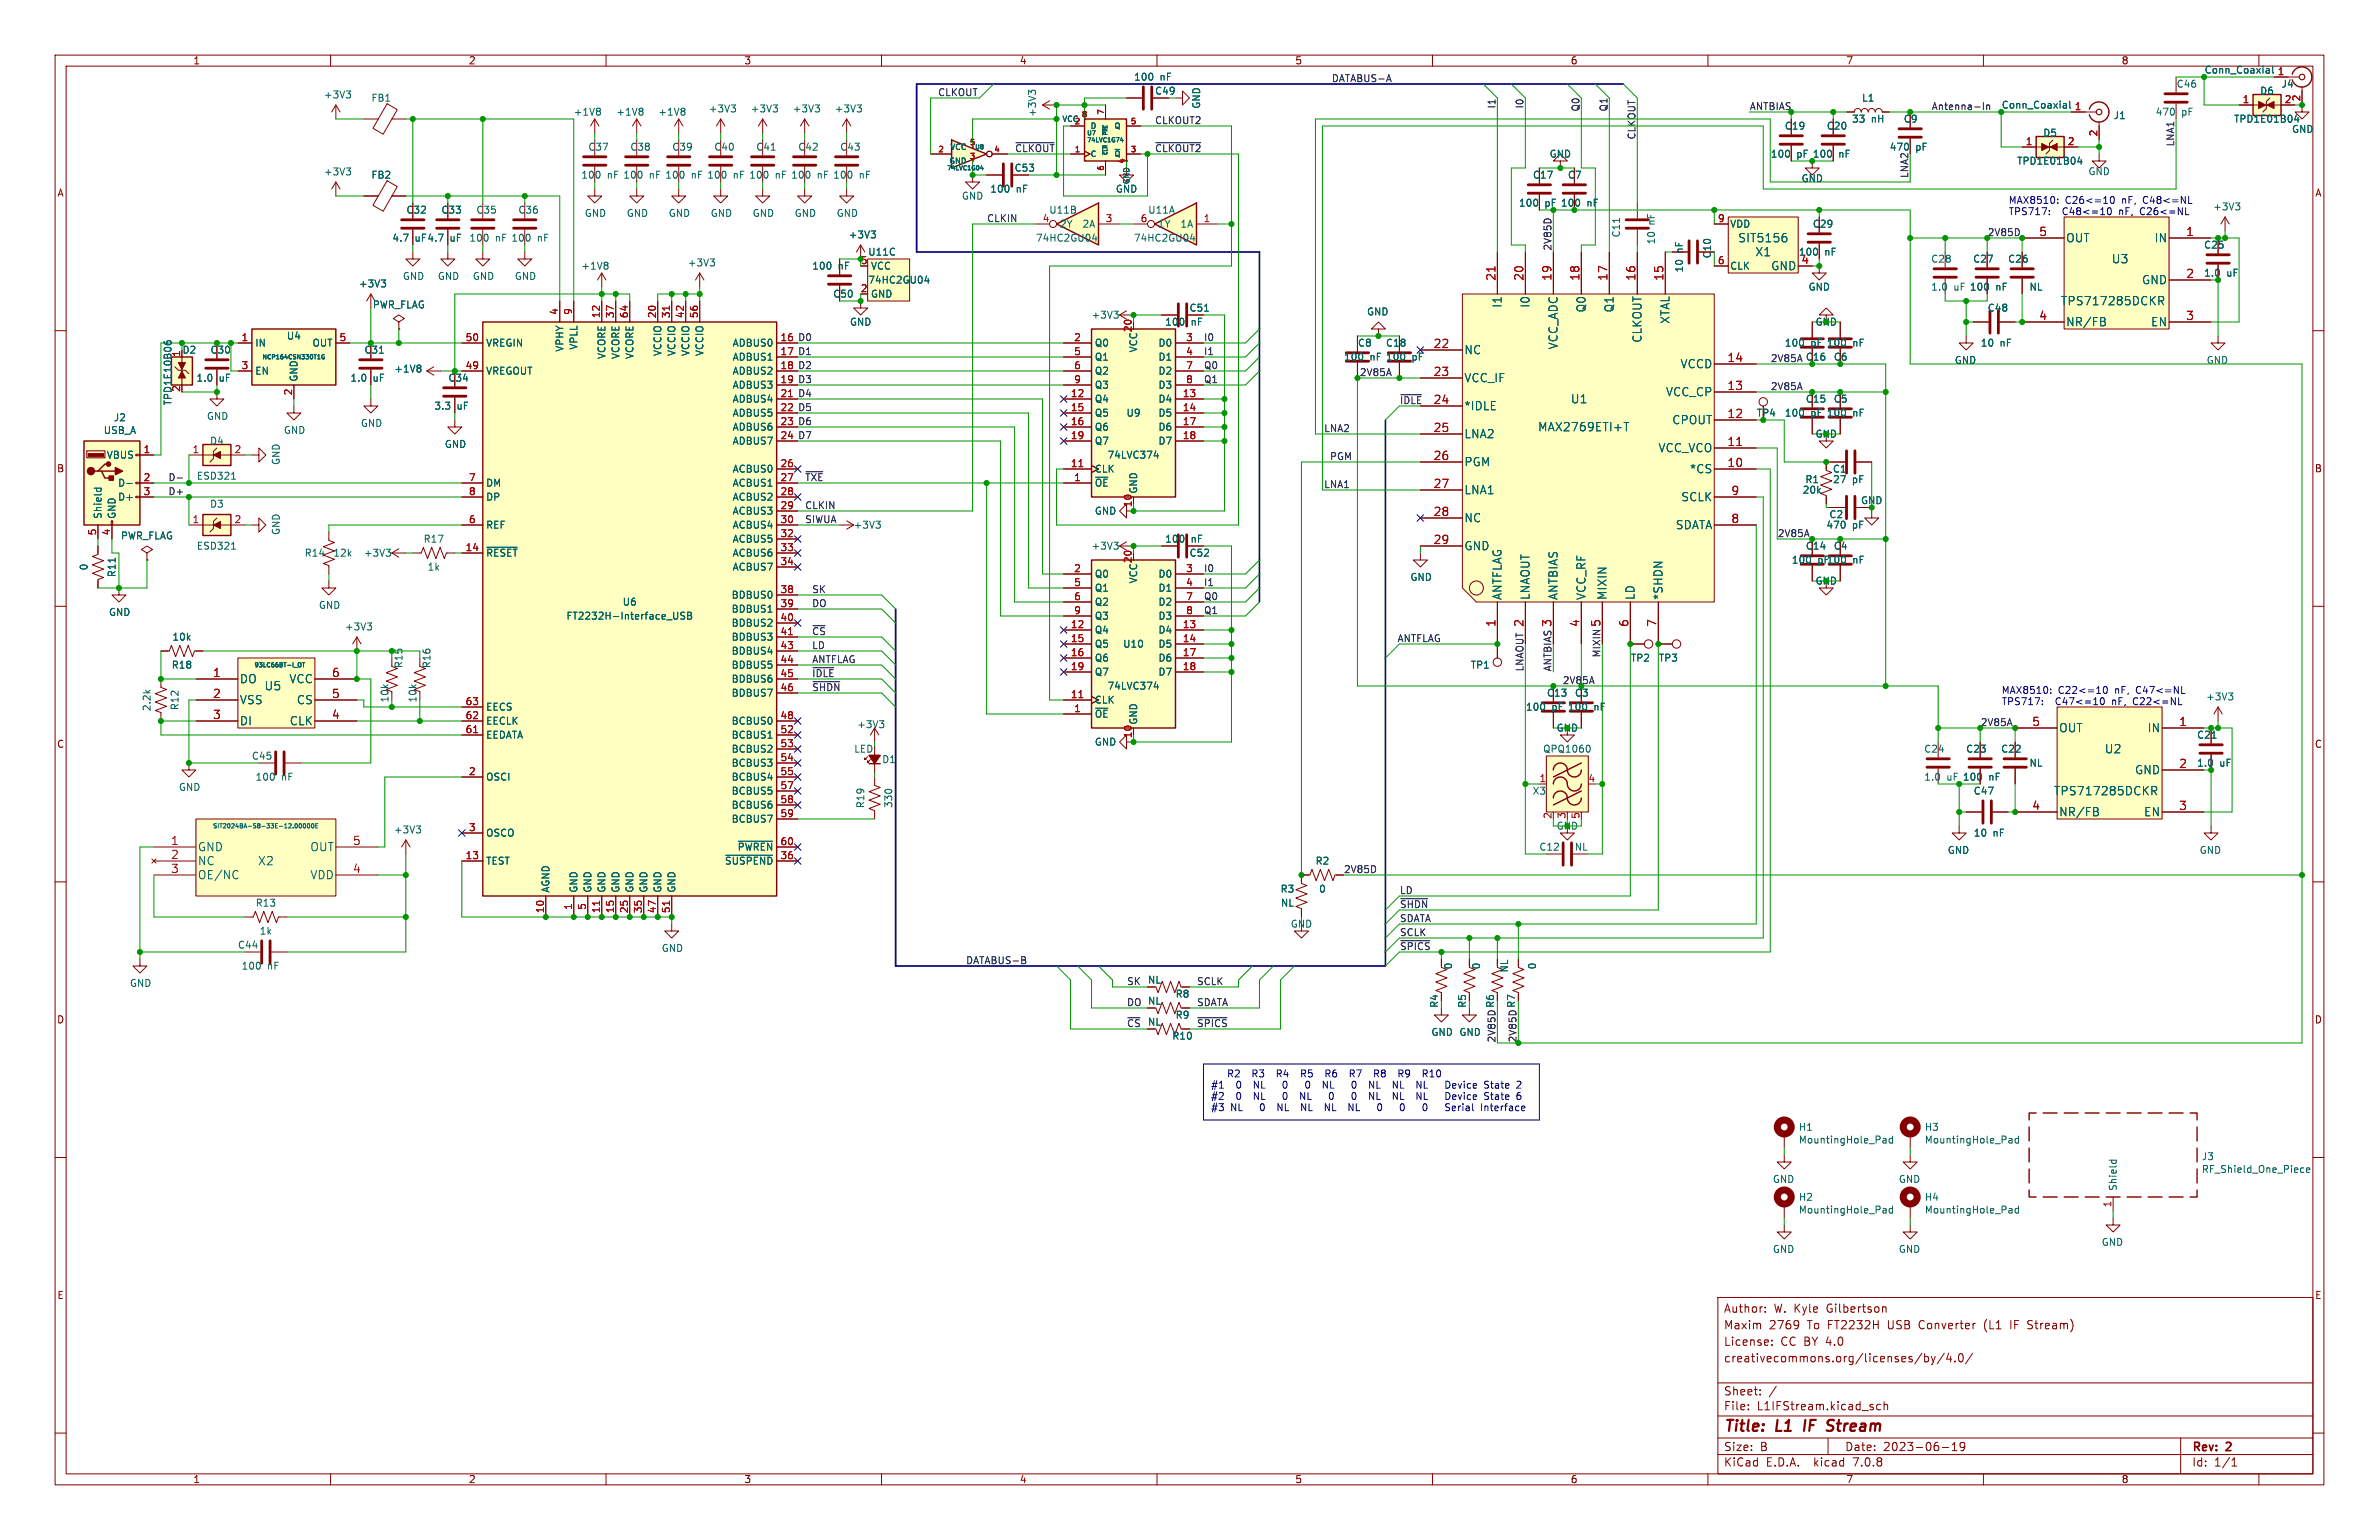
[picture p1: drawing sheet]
<svg xmlns="http://www.w3.org/2000/svg" width="432mm" height="279mm" viewBox="0 0 432 279" stroke-linecap="round" stroke-linejoin="round" font-family="sans-serif">
<defs><g id="words">
<g font-size="2.8" fill="#840000">
<text x="312.8" y="260.3">Title:</text>
<text x="322.5" y="260.3">L1</text>
<text x="328.3" y="260.3">IF</text>
<text x="333.3" y="260.3">Stream</text>
</g>
<g font-size="2.1" fill="#006464">
<text x="315.4" y="44.2">SIT5156</text>
<text x="318.5" y="46.7">X1</text>
<text x="374.9" y="44.2">OUT</text>
<text x="383.2" y="48">U3</text>
<text x="391" y="44.2">IN</text>
<text x="321.4" y="49.2">GND</text>
<text x="388.7" y="51.8">GND</text>
<text x="272.8" y="55.9" transform="rotate(-90 272.8 55.9)">I1</text>
<text x="277.8" y="55.9" transform="rotate(-90 277.8 55.9)">I0</text>
<text x="288" y="56.7" transform="rotate(-90 288 56.7)">Q0</text>
<text x="293.1" y="56.7" transform="rotate(-90 293.1 56.7)">Q1</text>
<text x="303.2" y="58.8" transform="rotate(-90 303.2 58.8)">XTAL</text>
<text x="374" y="55.6">TPS717285DCKR</text>
<text x="374.9" y="59.4">NR/FB</text>
<text x="390.4" y="59.4">EN</text>
<text x="265.7" y="64.5">NC</text>
<text x="282.9" y="63.5" transform="rotate(-90 282.9 63.5)">VCC_ADC</text>
<text x="298.2" y="62.2" transform="rotate(-90 298.2 62.2)">CLKOUT</text>
<text x="265.7" y="69.6">VCC_IF</text>
<text x="305" y="67">VCCD</text>
<text x="265.7" y="74.6">*IDLE</text>
<text x="285" y="73.4">U1</text>
<text x="302.3" y="72.1">VCC_CP</text>
<text x="303.5" y="77.2">CPOUT</text>
<text x="265.7" y="79.7">LNA2</text>
<text x="279.1" y="78.5">MAX2769ETI+T</text>
<text x="301" y="82.3">VCC_VCO</text>
<text x="265.7" y="84.8">PGM</text>
<text x="265.7" y="89.9">LNA1</text>
<text x="306.7" y="86.1">*CS</text>
<text x="265.7" y="95">NC</text>
<text x="305.1" y="91.1">SCLK</text>
<text x="265.7" y="100">GND</text>
<text x="304.1" y="96.2">SDATA</text>
<text x="272.8" y="109" transform="rotate(-90 272.8 109)">ANTFLAG</text>
<text x="277.8" y="109" transform="rotate(-90 277.8 109)">LNAOUT</text>
<text x="282.9" y="109" transform="rotate(-90 282.9 109)">ANTBIAS</text>
<text x="288" y="109" transform="rotate(-90 288 109)">VCC_RF</text>
<text x="291.8" y="109" transform="rotate(-90 291.8 109)">MIXIN</text>
<text x="296.9" y="109" transform="rotate(-90 296.9 109)">LD</text>
<text x="302" y="109" transform="rotate(-90 302 109)">*SHDN</text>
<text x="43.4" y="124.2">DO</text>
<text x="47.9" y="125.5">U5</text>
<text x="52.5" y="124.2">VCC</text>
<text x="43.4" y="128">VSS</text>
<text x="43.4" y="131.8">DI</text>
<text x="52.5" y="131.8">CLK</text>
<text x="53.8" y="128">CS</text>
<text x="373.6" y="133.1">OUT</text>
<text x="381.9" y="136.9">U2</text>
<text x="389.7" y="133.1">IN</text>
<text x="387.5" y="140.7">GND</text>
<text x="372.7" y="144.5">TPS717285DCKR</text>
<text x="373.6" y="148.3">NR/FB</text>
<text x="389.1" y="148.3">EN</text>
<text x="35.8" y="154.6">GND</text>
<text x="56.3" y="154.6">OUT</text>
<text x="35.8" y="157.2">NC</text>
<text x="35.8" y="159.7">OE/NC</text>
<text x="46.7" y="157.2">X2</text>
<text x="56.3" y="159.7">VDD</text>
</g>
<g font-size="2.1" fill="#a90000">
<text x="370" y="42.9">5</text>
<text x="396.7" y="42.9">1</text>
<text x="271.5" y="51" transform="rotate(-90 271.5 51)">21</text>
<text x="276.6" y="51" transform="rotate(-90 276.6 51)">20</text>
<text x="281.7" y="51" transform="rotate(-90 281.7 51)">19</text>
<text x="286.8" y="51" transform="rotate(-90 286.8 51)">18</text>
<text x="291.8" y="51" transform="rotate(-90 291.8 51)">17</text>
<text x="296.9" y="51" transform="rotate(-90 296.9 51)">16</text>
<text x="302" y="51" transform="rotate(-90 302 51)">15</text>
<text x="326.9" y="48">4</text>
<text x="396.7" y="50.5">2</text>
<text x="370" y="58.2">4</text>
<text x="396.7" y="58.2">3</text>
<text x="260.1" y="63.2">22</text>
<text x="313.5" y="65.8">14</text>
<text x="260.1" y="68.3">23</text>
<text x="313.5" y="70.9">13</text>
<text x="260.1" y="73.4">24</text>
<text x="313.5" y="75.9">12</text>
<text x="260.1" y="78.5">25</text>
<text x="260.1" y="83.6">26</text>
<text x="313.5" y="81">11</text>
<text x="260.1" y="88.6">27</text>
<text x="313.5" y="84.8">10</text>
<text x="314.2" y="89.9">9</text>
<text x="260.1" y="93.7">28</text>
<text x="314.2" y="95">8</text>
<text x="260.1" y="98.8">29</text>
<text x="271.5" y="113.8" transform="rotate(-90 271.5 113.8)">1</text>
<text x="276.6" y="113.8" transform="rotate(-90 276.6 113.8)">2</text>
<text x="281.7" y="113.8" transform="rotate(-90 281.7 113.8)">3</text>
<text x="286.8" y="113.8" transform="rotate(-90 286.8 113.8)">4</text>
<text x="290.6" y="113.8" transform="rotate(-90 290.6 113.8)">5</text>
<text x="295.7" y="113.8" transform="rotate(-90 295.7 113.8)">6</text>
<text x="300.7" y="113.8" transform="rotate(-90 300.7 113.8)">7</text>
<text x="38.6" y="122.9">1</text>
<text x="60.2" y="122.9">6</text>
<text x="38.6" y="126.7">2</text>
<text x="38.6" y="130.6">3</text>
<text x="60.2" y="130.6">4</text>
<text x="60.2" y="126.7">5</text>
<text x="368.8" y="131.8">5</text>
<text x="395.4" y="131.8">1</text>
<text x="395.4" y="139.4">2</text>
<text x="368.8" y="147.1">4</text>
<text x="395.4" y="147.1">3</text>
<text x="31" y="153.4">1</text>
<text x="31" y="156">2</text>
<text x="64" y="153.4">5</text>
<text x="31" y="158.5">3</text>
<text x="64" y="158.5">4</text>
</g>
<g font-size="2.1" fill="#840000">
<text x="312.8" y="238.4">Author:</text>
<text x="322" y="238.4">W. Kyle</text>
<text x="331.7" y="238.4">Gilbertson</text>
<text x="312.8" y="244.4">License:</text>
<text x="312.8" y="241.4">Maxim</text>
<text x="321.1" y="241.4">2769</text>
<text x="323.2" y="244.4">CC BY 4.0</text>
<text x="328.1" y="241.4">To FT2232H</text>
<text x="342.9" y="241.4">USB</text>
<text x="348.7" y="241.4">Converter</text>
<text x="360.7" y="241.4">(L1</text>
<text x="365.6" y="241.4">IF Stream)</text>
<text x="312.8" y="247.4">creativecommons.org/licenses/by/4.0/</text>
<text x="312.8" y="256.1">File:</text>
<text x="312.8" y="253.4">Sheet:</text>
<text x="318.9" y="256.1">L1IFStream.kicad_sch</text>
<text x="312.8" y="263.5">Size:</text>
<text x="319.5" y="263.5">B</text>
<text x="334.8" y="263.5">Date:</text>
<text x="341.8" y="263.5">2023-06-19</text>
<text x="397.8" y="263.7">Rev:</text>
<text x="404.2" y="263.7">2</text>
<text x="312.8" y="266.3">KiCad</text>
<text x="320.5" y="266.3">E.D.A.</text>
<text x="329.4" y="266.3">kicad</text>
<text x="336.6" y="266.3">7.0.8</text>
<text x="397.8" y="266.3">Id:</text>
<text x="401.9" y="266.3">1/1</text>
</g>
<g font-size="1.8" fill="#840000">
<text x="35" y="11.9">1</text>
<text x="85" y="11.9">2</text>
<text x="135" y="11.9">3</text>
<text x="185" y="11.9">4</text>
<text x="235" y="11.9">5</text>
<text x="285" y="11.9">6</text>
<text x="335" y="11.9">7</text>
<text x="385" y="11.9">8</text>
<text x="209.6" y="17.4">C49</text>
<text x="10.3" y="35.9">A</text>
<text x="184.1" y="31.3">C53</text>
<text x="420.1" y="35.9">A</text>
<text x="215.8" y="56.7">C51</text>
<text x="33" y="64.4">D2</text>
<text x="10.3" y="85.9">B</text>
<text x="420.1" y="85.9">B</text>
<text x="10.3" y="135.9">C</text>
<text x="420.1" y="135.9">C</text>
<text x="208.3" y="178.7">NL</text>
<text x="10.3" y="185.9">D</text>
<text x="208.3" y="182.5">NL</text>
<text x="261.2" y="183" transform="rotate(-90 261.2 183)">R4</text>
<text x="266.3" y="183" transform="rotate(-90 266.3 183)">R5</text>
<text x="271.4" y="183" transform="rotate(-90 271.4 183)">R6</text>
<text x="275.2" y="183" transform="rotate(-90 275.2 183)">R7</text>
<text x="420.1" y="185.9">D</text>
<text x="208.3" y="186.3">NL</text>
<text x="10.3" y="235.9">E</text>
<text x="420.1" y="235.9">E</text>
<text x="35" y="269.3">1</text>
<text x="85" y="269.3">2</text>
<text x="135" y="269.3">3</text>
<text x="185" y="269.3">4</text>
<text x="235" y="269.3">5</text>
<text x="285" y="269.3">6</text>
<text x="335" y="269.3">7</text>
<text x="385" y="269.3">8</text>
</g>
<g font-size="1.8" fill="#0f0f0f">
<text x="170.2" y="17.5">CLKOUT</text>
<text x="241.6" y="15">DATABUS-A</text>
<text x="209.5" y="22.6">CLKOUT2</text>
<text x="271.5" y="19.8" transform="rotate(-90 271.5 19.8)">I1</text>
<text x="276.6" y="19.8" transform="rotate(-90 276.6 19.8)">I0</text>
<text x="286.8" y="20.3" transform="rotate(-90 286.8 20.3)">Q0</text>
<text x="291.8" y="20.3" transform="rotate(-90 291.8 20.3)">Q1</text>
<text x="317.5" y="20.1">ANTBIAS</text>
<text x="350.5" y="20.1">Antenna-In</text>
<text x="184.1" y="27.7">~{CLKOUT}</text>
<text x="209.5" y="27.7">~{CLKOUT2}</text>
<text x="296.9" y="25.4" transform="rotate(-90 296.9 25.4)">CLKOUT</text>
<text x="394.7" y="26.7" transform="rotate(-90 394.7 26.7)">LNA1</text>
<text x="346.4" y="32.4" transform="rotate(-90 346.4 32.4)">LNA2</text>
<text x="179.1" y="40.4">CLKIN</text>
<text x="281.7" y="45.6" transform="rotate(-90 281.7 45.6)">2V85D</text>
<text x="360.7" y="42.9">2V85D</text>
<text x="144.8" y="64.5">D1</text>
<text x="144.8" y="62">D0</text>
<text x="218.4" y="62">I0</text>
<text x="218.4" y="64.5">I1</text>
<text x="321.3" y="65.8">2V85A C16</text>
<text x="144.8" y="69.6">D3</text>
<text x="144.8" y="67">D2</text>
<text x="218.4" y="69.6">Q1</text>
<text x="218.4" y="67">Q0</text>
<text x="246.7" y="68.3">2V85A</text>
<text x="321.3" y="70.9">2V85A</text>
<text x="144.8" y="74.7">D5</text>
<text x="144.8" y="77.2">D6</text>
<text x="144.8" y="72.1">D4</text>
<text x="254" y="73.4">~{IDLE}</text>
<text x="144.8" y="79.7">D7</text>
<text x="240.3" y="78.5">LNA2</text>
<text x="241.3" y="83.6">PGM</text>
<text x="30.5" y="89.9">D+</text>
<text x="30.5" y="87.4">D-</text>
<text x="146" y="87.4">~{TXE}</text>
<text x="240.3" y="88.6">LNA1</text>
<text x="146" y="95">SIWUA</text>
<text x="146" y="92.4">CLKIN</text>
<text x="322.6" y="97.5">2V85A</text>
<text x="147.3" y="107.7">SK</text>
<text x="218.4" y="103.9">I0</text>
<text x="218.4" y="106.4">I1</text>
<text x="147.3" y="110.2">DO</text>
<text x="218.4" y="111.5">Q1</text>
<text x="218.4" y="109">Q0</text>
<text x="147.3" y="115.3">~{CS}</text>
<text x="147.3" y="117.8">LD</text>
<text x="253.6" y="116.6">ANTFLAG</text>
<text x="290.6" y="119.4" transform="rotate(-90 290.6 119.4)">MIXIN</text>
<text x="147.3" y="122.9">~{IDLE}</text>
<text x="147.3" y="120.4">ANTFLAG</text>
<text x="147.3" y="125.5">~{SHDN}</text>
<text x="276.6" y="121.9" transform="rotate(-90 276.6 121.9)">LNAOUT</text>
<text x="281.7" y="121.9" transform="rotate(-90 281.7 121.9)">ANTBIAS</text>
<text x="283.6" y="124.2">2V85A</text>
<text x="359.4" y="131.8">2V85A</text>
<text x="243.8" y="158.5">2V85D</text>
<text x="254" y="164.8">~{SHDN}</text>
<text x="254" y="162.3">LD</text>
<text x="254" y="167.4">SDATA</text>
<text x="254" y="172.5">~{SPICS}</text>
<text x="254" y="169.9">SCLK</text>
<text x="175.3" y="175">DATABUS-B</text>
<text x="204.5" y="178.8">SK</text>
<text x="217.2" y="178.8">SCLK</text>
<text x="204.5" y="182.6">DO NL</text>
<text x="217.2" y="182.6">SDATA</text>
<text x="204.5" y="186.4">~{CS}</text>
<text x="217.2" y="186.4">~{SPICS}</text>
<text x="271.5" y="189.2" transform="rotate(-90 271.5 189.2)">2V85D R6</text>
<text x="275.3" y="189.2" transform="rotate(-90 275.3 189.2)">2V85D R7</text>
</g>
<g font-size="1.8" fill="#006464">
<text x="205.7" y="14.8">100</text>
<text x="210.5" y="14.8">nF</text>
<text x="395" y="16.1">C46</text>
<text x="400.1" y="13.6">Conn_Coaxial</text>
<text x="410.1" y="17.4">D6</text>
<text x="414" y="16.1">J4</text>
<text x="58.7" y="18.1">+3V3</text>
<text x="67.3" y="18.6">FB1</text>
<text x="104" y="21.2">+1V8</text>
<text x="111.8" y="21.2">+1V8</text>
<text x="119.4" y="21.2">+1V8</text>
<text x="128.5" y="20.6">+3V3</text>
<text x="136.2" y="20.6">+3V3</text>
<text x="143.8" y="20.6">+3V3</text>
<text x="151.4" y="20.6">+3V3</text>
<text x="188.2" y="21.3" transform="rotate(-90 188.2 21.3)">+3V3</text>
<text x="218" y="19.8" transform="rotate(-90 218 19.8)">GND</text>
<text x="323.9" y="23.7">C19</text>
<text x="331.5" y="23.7">C20</text>
<text x="336.1" y="22.5">33</text>
<text x="337.9" y="18.6">L1</text>
<text x="339.6" y="22.5">nH</text>
<text x="345.5" y="22.5">C9</text>
<text x="363.2" y="19.9">Conn_Coaxial</text>
<text x="383.6" y="21.8">J1</text>
<text x="391.2" y="21.2">470</text>
<text x="396" y="21.2">pF</text>
<text x="404.8" y="22.5">TPD1E01B04</text>
<text x="106.7" y="27.5">C37</text>
<text x="114.3" y="27.5">C38</text>
<text x="121.9" y="27.5">C39</text>
<text x="129.5" y="27.5">C40</text>
<text x="137.2" y="27.5">C41</text>
<text x="144.8" y="27.5">C42</text>
<text x="152.4" y="27.5">C43</text>
<text x="281.2" y="28.8">GND</text>
<text x="321.3" y="28.8">100</text>
<text x="333.7" y="28.8">nF</text>
<text x="342.9" y="27.5">470</text>
<text x="347.7" y="27.5">pF</text>
<text x="370.8" y="25">D5</text>
<text x="415.9" y="24.3">GND</text>
<text x="58.7" y="32">+3V3</text>
<text x="67.3" y="32.6">FB2</text>
<text x="105.4" y="32.6">100</text>
<text x="110.2" y="32.6">nF 100</text>
<text x="117.8" y="32.6">nF 100</text>
<text x="125.5" y="32.6">nF 100</text>
<text x="133.1" y="32.6">nF 100</text>
<text x="140.7" y="32.6">nF 100</text>
<text x="148.3" y="32.6">nF 100</text>
<text x="155.9" y="32.6">nF</text>
<text x="179.6" y="35.2">100</text>
<text x="184.4" y="35.2">nF</text>
<text x="202.4" y="35.2">GND</text>
<text x="278.1" y="32.6">C17</text>
<text x="284.5" y="32.6">C7</text>
<text x="326.9" y="33.2">GND</text>
<text x="365.5" y="30.1">TPD1E01B04</text>
<text x="379" y="32">GND</text>
<text x="73.7" y="39">C32</text>
<text x="80" y="39">C33</text>
<text x="86.4" y="39">C35</text>
<text x="94" y="39">C36</text>
<text x="106" y="39.5">GND</text>
<text x="113.7" y="39.5">GND</text>
<text x="121.3" y="39.5">GND</text>
<text x="128.9" y="39.5">GND</text>
<text x="136.5" y="39.5">GND</text>
<text x="144.1" y="39.5">GND</text>
<text x="151.8" y="39.5">GND</text>
<text x="174.5" y="36.4">GND</text>
<text x="190.3" y="39">U11B</text>
<text x="192.3" y="41.5">2Y</text>
<text x="196.4" y="41.5">2A</text>
<text x="208.3" y="39">U11A</text>
<text x="210.1" y="41.5">1Y</text>
<text x="214.2" y="41.5">1A</text>
<text x="275.6" y="37.7">100</text>
<text x="288" y="37.7">nF</text>
<text x="300.6" y="40.9" transform="rotate(-90 300.6 40.9)">nF</text>
<text x="313.9" y="41.5">VDD</text>
<text x="328.9" y="41.5">C29</text>
<text x="401.6" y="38.4">+3V3</text>
<text x="71.1" y="44">4.7</text>
<text x="75.3" y="44">uF4.7</text>
<text x="81.7" y="44">uF</text>
<text x="85.1" y="44">100</text>
<text x="89.9" y="44">nF 100</text>
<text x="97.5" y="44">nF</text>
<text x="153.9" y="43.5">+3V3</text>
<text x="157.5" y="46.6">U11C</text>
<text x="187.9" y="44">74HC2GU04</text>
<text x="205.7" y="44">74HC2GU04</text>
<text x="294.2" y="43.2" transform="rotate(-90 294.2 43.2)">C11</text>
<text x="300.6" y="44.4" transform="rotate(-90 300.6 44.4)">10</text>
<text x="305.7" y="45.9" transform="rotate(-90 305.7 45.9)">nF</text>
<text x="310.7" y="47" transform="rotate(-90 310.7 47)">C10</text>
<text x="326.4" y="46.6">100</text>
<text x="331.2" y="46.6">nF</text>
<text x="350.4" y="47.9">C28</text>
<text x="358" y="47.9">C27</text>
<text x="364.4" y="47.9">C26</text>
<text x="400" y="45.3">C25</text>
<text x="65" y="52.3">+3V3</text>
<text x="73" y="51">GND</text>
<text x="79.4" y="51">GND</text>
<text x="85.7" y="51">GND</text>
<text x="93.3" y="51">GND</text>
<text x="105.4" y="49.1">+1V8</text>
<text x="124.7" y="48.5">+3V3</text>
<text x="147.3" y="49.1">100</text>
<text x="152.1" y="49.1">nF</text>
<text x="157.5" y="51.7">74HC2GU04</text>
<text x="158" y="49.1">VCC</text>
<text x="305.7" y="49.5" transform="rotate(-90 305.7 49.5)">10</text>
<text x="313.9" y="49.1">CLK</text>
<text x="328.2" y="52.9">GND</text>
<text x="350.4" y="52.9">1.0</text>
<text x="354.6" y="52.9">uF 100</text>
<text x="357.4" y="52.9">100</text>
<text x="362.2" y="52.9">nF</text>
<text x="368.3" y="52.9">NL</text>
<text x="400" y="50.4">1.0</text>
<text x="404.2" y="50.4">uF</text>
<text x="67.6" y="56.2">PWR_FLAG</text>
<text x="151.1" y="54.2">C50</text>
<text x="154.2" y="59.3">GND</text>
<text x="158" y="54.2">GND</text>
<text x="198" y="58">+3V3</text>
<text x="211.4" y="59.3">100</text>
<text x="216.2" y="59.3">nF</text>
<text x="248" y="57.4">GND</text>
<text x="360.7" y="56.7">C48</text>
<text x="38.1" y="64.4">C30</text>
<text x="46.2" y="63.1">IN</text>
<text x="52" y="61.8">U4</text>
<text x="56.6" y="63.1">OUT</text>
<text x="66" y="64.4">C31</text>
<text x="88.1" y="63.1">VREGIN</text>
<text x="102.5" y="63.9" transform="rotate(-90 102.5 63.9)">VPHY</text>
<text x="105" y="63.5" transform="rotate(-90 105 63.5)">VPLL</text>
<text x="110.1" y="65.2" transform="rotate(-90 110.1 65.2)">VCORE</text>
<text x="112.6" y="65.2" transform="rotate(-90 112.6 65.2)">VCORE</text>
<text x="115.2" y="65.2" transform="rotate(-90 115.2 65.2)">VCORE</text>
<text x="120.2" y="64.7" transform="rotate(-90 120.2 64.7)">VCCIO</text>
<text x="122.8" y="64.7" transform="rotate(-90 122.8 64.7)">VCCIO</text>
<text x="125.3" y="64.7" transform="rotate(-90 125.3 64.7)">VCCIO</text>
<text x="127.9" y="64.7" transform="rotate(-90 127.9 64.7)">VCCIO</text>
<text x="132.9" y="63.1">ADBUS0</text>
<text x="132.9" y="65.6">ADBUS1</text>
<text x="198.6" y="63.1">Q0</text>
<text x="198.6" y="65.6">Q1</text>
<text x="206.6" y="64" transform="rotate(-90 206.6 64)">VCC</text>
<text x="210.2" y="63.1">D0</text>
<text x="210.2" y="65.6">D1</text>
<text x="243.8" y="65.6">100</text>
<text x="246.4" y="63.1">C8</text>
<text x="248.6" y="65.6">nF 100</text>
<text x="251.5" y="63.1">C18</text>
<text x="256.3" y="65.6">pF</text>
<text x="323.9" y="63.1">100</text>
<text x="327.7" y="65.6">C16</text>
<text x="328.7" y="63.1">pF 100</text>
<text x="332.8" y="65.6">C6</text>
<text x="336.3" y="63.1">nF</text>
<text x="359.4" y="63.1">10</text>
<text x="363" y="63.1">nF</text>
<text x="35.6" y="69.4">1.0</text>
<text x="39.8" y="69.4">uF</text>
<text x="46.2" y="68.2">EN</text>
<text x="54.2" y="69.3" transform="rotate(-90 54.2 69.3)">GND</text>
<text x="63.5" y="69.4">1.0</text>
<text x="67.7" y="69.4">uF</text>
<text x="71.5" y="67.8">+1V8</text>
<text x="81.3" y="69.4">C34</text>
<text x="88.1" y="68.2">VREGOUT</text>
<text x="132.9" y="68.2">ADBUS2</text>
<text x="132.9" y="70.7">ADBUS3</text>
<text x="198.6" y="68.2">Q2</text>
<text x="198.6" y="70.7">Q3</text>
<text x="210.2" y="68.2">D2</text>
<text x="210.2" y="70.7">D3</text>
<text x="354.7" y="66.2">GND</text>
<text x="400.4" y="66.2">GND</text>
<text x="20.6" y="76.6">J2</text>
<text x="31.3" y="73.7" transform="rotate(-90 31.3 73.7)">TPD1E10B06</text>
<text x="37.5" y="76.4">GND</text>
<text x="65.4" y="77.6">GND</text>
<text x="78.7" y="74.5">3.3</text>
<text x="82.9" y="74.5">uF</text>
<text x="132.9" y="73.3">ADBUS4</text>
<text x="132.9" y="75.8">ADBUS5</text>
<text x="198.6" y="73.3">Q4</text>
<text x="198.6" y="75.8">Q5</text>
<text x="204.4" y="75.8">U9</text>
<text x="210.2" y="73.3">D4</text>
<text x="210.2" y="75.8">D5</text>
<text x="318.8" y="75.8">TP4</text>
<text x="323.9" y="75.8">100</text>
<text x="327.7" y="73.3">C15</text>
<text x="328.7" y="75.8">pF 100</text>
<text x="332.8" y="73.3">C5</text>
<text x="336.3" y="75.8">nF</text>
<text x="18.7" y="78.9">USB_A</text>
<text x="19.3" y="83.4">VBUS</text>
<text x="38" y="80.9">D4</text>
<text x="51.4" y="78.9">GND</text>
<text x="80.6" y="81.5">GND</text>
<text x="132.9" y="78.3">ADBUS6</text>
<text x="132.9" y="80.9">ADBUS7</text>
<text x="198.6" y="78.3">Q6</text>
<text x="198.6" y="80.9">Q7</text>
<text x="200.9" y="83.4">74LVC374</text>
<text x="210.2" y="78.3">D6</text>
<text x="210.2" y="80.9">D7</text>
<text x="21.3" y="88.5">D-</text>
<text x="35.6" y="87.2">ESD321</text>
<text x="51" y="84.5" transform="rotate(-90 51 84.5)">GND</text>
<text x="88.1" y="88.5">DM</text>
<text x="132.9" y="86">ACBUS0</text>
<text x="132.9" y="88.5">ACBUS1</text>
<text x="198.6" y="88.5">~{OE}</text>
<text x="198.6" y="86">CLK</text>
<text x="206.6" y="89.7" transform="rotate(-90 206.6 89.7)">GND</text>
<text x="327.1" y="89.8">20k</text>
<text x="327.6" y="87.9">R1</text>
<text x="332.6" y="86">C1</text>
<text x="332.6" y="87.9">27</text>
<text x="336.2" y="87.9">pF</text>
<text x="18.6" y="94.2" transform="rotate(-90 18.6 94.2)">Shield</text>
<text x="21.2" y="94.2" transform="rotate(-90 21.2 94.2)">GND</text>
<text x="21.3" y="91">D+</text>
<text x="38" y="92.3">D3</text>
<text x="88.1" y="91">DP</text>
<text x="132.9" y="91">ACBUS2</text>
<text x="132.9" y="93.6">ACBUS3</text>
<text x="198.6" y="93.6">GND</text>
<text x="332" y="94.2">C2</text>
<text x="337.7" y="91.7">GND</text>
<text x="21.9" y="98.1">PWR_FLAG</text>
<text x="35.6" y="99.9">ESD321</text>
<text x="51" y="97.2" transform="rotate(-90 51 97.2)">GND</text>
<text x="55.2" y="101.2">R14</text>
<text x="60.4" y="101.2">12k</text>
<text x="65.9" y="101.2">+3V3</text>
<text x="76.8" y="98.7">R17</text>
<text x="88.1" y="101.2">~{RESET}</text>
<text x="88.1" y="96.1">REF</text>
<text x="132.9" y="96.1">ACBUS4</text>
<text x="132.9" y="98.7">ACBUS5</text>
<text x="132.9" y="101.2">ACBUS6</text>
<text x="154.8" y="96.1">+3V3</text>
<text x="198" y="99.9">+3V3</text>
<text x="211.4" y="98.7">100</text>
<text x="215.8" y="101.2">C52</text>
<text x="216.2" y="98.7">nF</text>
<text x="327.7" y="99.9">C14</text>
<text x="331.4" y="96.1">470</text>
<text x="332.8" y="99.9">C4</text>
<text x="336.2" y="96.1">pF</text>
<text x="16.1" y="103.6" transform="rotate(-90 16.1 103.6)">0</text>
<text x="21.2" y="104.8" transform="rotate(-90 21.2 104.8)">R11</text>
<text x="77.5" y="103.7">1k</text>
<text x="132.9" y="103.7">ACBUS7</text>
<text x="198.6" y="105">Q0</text>
<text x="198.6" y="107.5">Q1</text>
<text x="206.6" y="105.9" transform="rotate(-90 206.6 105.9)">VCC</text>
<text x="210.2" y="105">D0</text>
<text x="210.2" y="107.5">D1</text>
<text x="255.9" y="105.6">GND</text>
<text x="325.1" y="102.5">100</text>
<text x="329.9" y="102.5">pF100</text>
<text x="336.3" y="102.5">nF</text>
<text x="19.7" y="111.9">GND</text>
<text x="57.8" y="110.7">GND</text>
<text x="102.7" y="112.6">FT2232H-Interface_USB</text>
<text x="112.9" y="110.1">U6</text>
<text x="132.7" y="108.8">BDBUS0</text>
<text x="132.7" y="111.4">BDBUS1</text>
<text x="132.7" y="113.9">BDBUS2</text>
<text x="198.6" y="110.1">Q2</text>
<text x="198.6" y="112.6">Q3</text>
<text x="210.2" y="110.1">D2</text>
<text x="210.2" y="112.6">D3</text>
<text x="31.2" y="116.4">10k</text>
<text x="62.5" y="114.6">+3V3</text>
<text x="132.7" y="116.4">BDBUS3</text>
<text x="132.7" y="119">BDBUS4</text>
<text x="198.6" y="115.2">Q4</text>
<text x="198.6" y="117.7">Q5</text>
<text x="203.8" y="117.7">U10</text>
<text x="210.2" y="115.2">D4</text>
<text x="210.2" y="117.7">D5</text>
<text x="31.1" y="121.5">R18</text>
<text x="73.3" y="121.3" transform="rotate(-90 73.3 121.3)">R15</text>
<text x="78.3" y="121.3" transform="rotate(-90 78.3 121.3)">R16</text>
<text x="132.7" y="121.5">BDBUS5</text>
<text x="132.7" y="124.1">BDBUS6</text>
<text x="198.6" y="120.2">Q6</text>
<text x="198.6" y="122.8">Q7</text>
<text x="200.9" y="125.3">74LVC374</text>
<text x="210.2" y="120.2">D6</text>
<text x="210.2" y="122.8">D7</text>
<text x="266.8" y="121.5">TP1</text>
<text x="295.9" y="120.2">TP2</text>
<text x="301" y="120.2">TP3</text>
<text x="27.5" y="129.1" transform="rotate(-90 27.5 129.1)">2.2k</text>
<text x="32.6" y="128.9" transform="rotate(-90 32.6 128.9)">R12</text>
<text x="70.7" y="127.6" transform="rotate(-90 70.7 127.6)">10k</text>
<text x="75.8" y="127.6" transform="rotate(-90 75.8 127.6)">10k</text>
<text x="88.1" y="131.7">EECLK</text>
<text x="88.1" y="129.1">EECS</text>
<text x="132.7" y="126.6">BDBUS7</text>
<text x="132.7" y="131.7">BCBUS0</text>
<text x="198.6" y="130.4">~{OE}</text>
<text x="198.6" y="127.9">CLK</text>
<text x="206.6" y="131.6" transform="rotate(-90 206.6 131.6)">GND</text>
<text x="276.9" y="129.1">100</text>
<text x="280.7" y="126.6">C13</text>
<text x="281.7" y="129.1">pF 100</text>
<text x="285.8" y="126.6">C3</text>
<text x="289.3" y="129.1">nF</text>
<text x="400.3" y="127.3">+3V3</text>
<text x="88.1" y="134.2">EEDATA</text>
<text x="132.7" y="134.2">BCBUS1</text>
<text x="132.7" y="136.8">BCBUS2</text>
<text x="154.9" y="136.8">LED</text>
<text x="155.5" y="132.3">+3V3</text>
<text x="198.6" y="135.5">GND</text>
<text x="280" y="136.8">QPQ1060</text>
<text x="349.2" y="136.8">C24</text>
<text x="356.8" y="136.8">C23</text>
<text x="363.1" y="136.8">C22</text>
<text x="398.7" y="134.2">C21</text>
<text x="32.4" y="143.7">GND</text>
<text x="45.6" y="138">C45</text>
<text x="46.3" y="141.8">100</text>
<text x="51.1" y="141.8">nF</text>
<text x="88.1" y="141.8">OSCI</text>
<text x="132.7" y="139.3">BCBUS3</text>
<text x="132.7" y="141.8">BCBUS4</text>
<text x="160" y="138.7">D1</text>
<text x="349.2" y="141.8">1.0</text>
<text x="353.4" y="141.8">uF 100</text>
<text x="356.2" y="141.8">100</text>
<text x="361" y="141.8">nF</text>
<text x="368.3" y="139.3">NL</text>
<text x="398.7" y="139.3">1.0</text>
<text x="402.9" y="139.3">uF</text>
<text x="132.7" y="144.4">BCBUS5</text>
<text x="132.7" y="146.9">BCBUS6</text>
<text x="132.7" y="149.5">BCBUS7</text>
<text x="157.1" y="146.7" transform="rotate(-90 157.1 146.7)">R19</text>
<text x="162.2" y="146.7" transform="rotate(-90 162.2 146.7)">330</text>
<text x="278.1" y="144.4">X3</text>
<text x="358.2" y="144.4">C47</text>
<text x="71.4" y="151.4">+3V3</text>
<text x="88.1" y="152">OSCO</text>
<text x="133.8" y="154.5">~{PWREN}</text>
<text x="279.3" y="154.5">C12</text>
<text x="285.7" y="154.5">NL</text>
<text x="353.4" y="155.1">GND</text>
<text x="358.2" y="152">10</text>
<text x="361.7" y="152">nF</text>
<text x="399.2" y="155.1">GND</text>
<text x="88.1" y="157.1">TEST</text>
<text x="131.5" y="157.1">~{SUSPEND}</text>
<text x="238.7" y="157.1">R2</text>
<text x="46.3" y="164.7">R13</text>
<text x="99.9" y="162.1" transform="rotate(-90 99.9 162.1)">AGND</text>
<text x="105" y="162.1" transform="rotate(-90 105 162.1)">GND</text>
<text x="107.5" y="162.1" transform="rotate(-90 107.5 162.1)">GND</text>
<text x="110.1" y="162.1" transform="rotate(-90 110.1 162.1)">GND</text>
<text x="112.6" y="162.1" transform="rotate(-90 112.6 162.1)">GND</text>
<text x="115.2" y="162.1" transform="rotate(-90 115.2 162.1)">GND</text>
<text x="117.7" y="162.1" transform="rotate(-90 117.7 162.1)">GND</text>
<text x="120.2" y="162.1" transform="rotate(-90 120.2 162.1)">GND</text>
<text x="122.8" y="162.1" transform="rotate(-90 122.8 162.1)">GND</text>
<text x="232.3" y="162.2">R3</text>
<text x="232.4" y="164.7">NL</text>
<text x="239.3" y="162.2">0</text>
<text x="43.1" y="172.3">C44</text>
<text x="47" y="169.8">1k</text>
<text x="120" y="172.9">GND</text>
<text x="234.2" y="168.5">GND</text>
<text x="23.5" y="179.2">GND</text>
<text x="43.8" y="176.1">100</text>
<text x="48.6" y="176.1">nF</text>
<text x="263.8" y="176" transform="rotate(-90 263.8 176)">0</text>
<text x="268.8" y="176" transform="rotate(-90 268.8 176)">0</text>
<text x="273.9" y="176.5" transform="rotate(-90 273.9 176.5)">NL</text>
<text x="279" y="176" transform="rotate(-90 279 176)">0</text>
<text x="213.3" y="181.2">R8</text>
<text x="213.3" y="185">R9</text>
<text x="212.7" y="188.8">R10</text>
<text x="259.7" y="188.1">GND GND</text>
<text x="326.4" y="205.4">H1</text>
<text x="326.4" y="207.7">MountingHole_Pad</text>
<text x="349.3" y="205.4">H3</text>
<text x="349.3" y="207.7">MountingHole_Pad</text>
<text x="321.7" y="214.8">GND</text>
<text x="344.5" y="214.8">GND</text>
<text x="399.6" y="210.7">J3</text>
<text x="399.6" y="213">RF_Shield_One_Piece</text>
<text x="326.4" y="218.1">H2</text>
<text x="326.4" y="220.4">MountingHole_Pad</text>
<text x="349.3" y="218.1">H4</text>
<text x="349.3" y="220.4">MountingHole_Pad</text>
<text x="384.4" y="216.2" transform="rotate(-90 384.4 216.2)">Shield</text>
<text x="321.7" y="227.5">GND</text>
<text x="344.5" y="227.5">GND</text>
<text x="381.4" y="226.2">GND</text>
</g>
<g font-size="1.8" fill="#a90000">
<text x="413.3" y="13.7">1</text>
<text x="376.5" y="20.1">1</text>
<text x="407" y="18.8">1</text>
<text x="414.6" y="18.8">2</text>
<text x="417.6" y="18.5" transform="rotate(-90 417.6 18.5)">2</text>
<text x="367.6" y="26.4">1</text>
<text x="375.2" y="26.4">2</text>
<text x="380.7" y="24.8" transform="rotate(-90 380.7 24.8)">2</text>
<text x="189.2" y="40.4">4</text>
<text x="200.6" y="40.4">3</text>
<text x="206.9" y="40.4">6</text>
<text x="218.4" y="40.4">1</text>
<text x="311.7" y="40.4">9</text>
<text x="156.1" y="53.1">2</text>
<text x="311.7" y="48">6</text>
<text x="101.3" y="57.2" transform="rotate(-90 101.3 57.2)">4</text>
<text x="103.9" y="57.2" transform="rotate(-90 103.9 57.2)">9</text>
<text x="109" y="57.8" transform="rotate(-90 109 57.8)">12</text>
<text x="111.5" y="57.8" transform="rotate(-90 111.5 57.8)">37</text>
<text x="114" y="57.8" transform="rotate(-90 114 57.8)">64</text>
<text x="119.1" y="57.8" transform="rotate(-90 119.1 57.8)">20</text>
<text x="121.7" y="57.8" transform="rotate(-90 121.7 57.8)">31</text>
<text x="124.2" y="57.8" transform="rotate(-90 124.2 57.8)">42</text>
<text x="126.7" y="57.8" transform="rotate(-90 126.7 57.8)">56</text>
<text x="32.8" y="64.8" transform="rotate(-90 32.8 64.8)">1</text>
<text x="43.7" y="62">1</text>
<text x="61.5" y="62">5</text>
<text x="84.4" y="62">50</text>
<text x="141.6" y="62">16</text>
<text x="141.6" y="64.5">17</text>
<text x="194.9" y="62">2</text>
<text x="194.9" y="64.5">5</text>
<text x="205.5" y="60.4" transform="rotate(-90 205.5 60.4)">20</text>
<text x="215.2" y="62">3</text>
<text x="215.2" y="64.5">4</text>
<text x="32.8" y="71.2" transform="rotate(-90 32.8 71.2)">2</text>
<text x="43.7" y="67.1">3</text>
<text x="53.1" y="71.8" transform="rotate(-90 53.1 71.8)">2</text>
<text x="84.4" y="67.1">49</text>
<text x="141.6" y="67.1">18</text>
<text x="141.6" y="69.6">19</text>
<text x="194.9" y="67.1">6</text>
<text x="194.9" y="69.6">9</text>
<text x="215.2" y="67.1">7</text>
<text x="215.2" y="69.6">8</text>
<text x="141.6" y="72.1">21</text>
<text x="141.6" y="74.7">22</text>
<text x="141.6" y="77.2">23</text>
<text x="194.3" y="72.1">12</text>
<text x="194.3" y="74.7">15</text>
<text x="194.3" y="77.2">16</text>
<text x="214.6" y="72.1">13</text>
<text x="214.6" y="74.7">14</text>
<text x="214.6" y="77.2">17</text>
<text x="26" y="82.3">1</text>
<text x="34.9" y="82.3">1</text>
<text x="42.5" y="82.3">2</text>
<text x="141.6" y="79.8">24</text>
<text x="194.3" y="79.8">19</text>
<text x="214.6" y="79.8">18</text>
<text x="26" y="87.4">2</text>
<text x="26" y="89.9">3</text>
<text x="85" y="87.4">7</text>
<text x="85" y="89.9">8</text>
<text x="141.6" y="84.8">26</text>
<text x="141.6" y="87.4">27</text>
<text x="141.6" y="89.9">28</text>
<text x="194.3" y="84.8">11</text>
<text x="194.9" y="87.4">1</text>
<text x="34.9" y="95">1</text>
<text x="42.5" y="95">2</text>
<text x="85" y="95">6</text>
<text x="141.6" y="92.5">29</text>
<text x="141.6" y="95">30</text>
<text x="205.5" y="92.1" transform="rotate(-90 205.5 92.1)">10</text>
<text x="17.5" y="97.2" transform="rotate(-90 17.5 97.2)">5</text>
<text x="20.1" y="97.2" transform="rotate(-90 20.1 97.2)">4</text>
<text x="84.4" y="100.1">14</text>
<text x="141.6" y="97.5">32</text>
<text x="141.6" y="100.1">33</text>
<text x="141.6" y="102.6">34</text>
<text x="141.6" y="107.7">38</text>
<text x="194.9" y="103.9">2</text>
<text x="194.9" y="106.4">5</text>
<text x="205.5" y="102.3" transform="rotate(-90 205.5 102.3)">20</text>
<text x="215.2" y="103.9">3</text>
<text x="215.2" y="106.4">4</text>
<text x="141.6" y="110.2">39</text>
<text x="141.6" y="112.8">40</text>
<text x="194.9" y="109">6</text>
<text x="194.9" y="111.5">9</text>
<text x="215.2" y="109">7</text>
<text x="215.2" y="111.5">8</text>
<text x="141.6" y="115.3">41</text>
<text x="141.6" y="117.9">43</text>
<text x="194.3" y="114">12</text>
<text x="194.3" y="116.6">15</text>
<text x="194.3" y="119.1">16</text>
<text x="214.6" y="114">13</text>
<text x="214.6" y="116.6">14</text>
<text x="214.6" y="119.1">17</text>
<text x="141.6" y="120.4">44</text>
<text x="141.6" y="122.9">45</text>
<text x="141.6" y="125.5">46</text>
<text x="194.3" y="121.7">19</text>
<text x="214.6" y="121.7">18</text>
<text x="84.4" y="130.6">62</text>
<text x="84.4" y="128">63</text>
<text x="141.6" y="130.6">48</text>
<text x="194.3" y="126.7">11</text>
<text x="194.9" y="129.3">1</text>
<text x="84.4" y="133.1">61</text>
<text x="141.6" y="133.1">52</text>
<text x="141.6" y="135.6">53</text>
<text x="205.5" y="134" transform="rotate(-90 205.5 134)">10</text>
<text x="85" y="140.7">2</text>
<text x="141.6" y="138.2">54</text>
<text x="141.6" y="140.7">55</text>
<text x="141.6" y="143.3">57</text>
<text x="279.3" y="142">1</text>
<text x="288.2" y="142">4</text>
<text x="141.6" y="145.8">58</text>
<text x="141.6" y="148.3">59</text>
<text x="281.7" y="148.7" transform="rotate(-90 281.7 148.7)">2</text>
<text x="284.2" y="148.7" transform="rotate(-90 284.2 148.7)">3</text>
<text x="286.8" y="148.7" transform="rotate(-90 286.8 148.7)">5</text>
<text x="84.4" y="156">13</text>
<text x="85" y="150.9">3</text>
<text x="141.6" y="156">36</text>
<text x="141.6" y="153.4">60</text>
<text x="98.8" y="165.8" transform="rotate(-90 98.8 165.8)">10</text>
<text x="103.9" y="165.2" transform="rotate(-90 103.9 165.2)">1</text>
<text x="106.4" y="165.2" transform="rotate(-90 106.4 165.2)">5</text>
<text x="109" y="165.8" transform="rotate(-90 109 165.8)">11</text>
<text x="111.5" y="165.8" transform="rotate(-90 111.5 165.8)">15</text>
<text x="114" y="165.8" transform="rotate(-90 114 165.8)">25</text>
<text x="116.6" y="165.8" transform="rotate(-90 116.6 165.8)">35</text>
<text x="119.1" y="165.8" transform="rotate(-90 119.1 165.8)">47</text>
<text x="121.7" y="165.8" transform="rotate(-90 121.7 165.8)">51</text>
<text x="383.3" y="219.1" transform="rotate(-90 383.3 219.1)">1</text>
</g>
<g font-size="1.8" fill="#009600">
<text x="326.1" y="28.8">pF 100</text>
<text x="280.4" y="37.7">pF 100</text>
<text x="156.1" y="48">5</text>
<text x="329.4" y="59.3">GND</text>
<text x="329.4" y="79.6">GND</text>
<text x="329.4" y="106.3">GND</text>
<text x="282.4" y="132.9">GND</text>
<text x="282.4" y="150.7">GND</text>
</g>
<g font-size="1.8" fill="#0000c2">
<text x="364.5" y="37.1">MAX8510:</text>
<text x="364.5" y="39.1">TPS717:</text>
<text x="374.5" y="39.1">C48&lt;=10</text>
<text x="374.9" y="37.1">C26&lt;=10</text>
<text x="384.9" y="39.1">nF,</text>
<text x="385.3" y="37.1">nF,</text>
<text x="388.9" y="39.1">C26&lt;=NL</text>
<text x="389.3" y="37.1">C48&lt;=NL</text>
<text x="363.2" y="126">MAX8510:</text>
<text x="373.6" y="126">C22&lt;=10</text>
<text x="384" y="126">nF,</text>
<text x="388" y="126">C47&lt;=NL</text>
<text x="363.2" y="128">TPS717:</text>
<text x="373.2" y="128">C47&lt;=10</text>
<text x="383.7" y="128">nF,</text>
<text x="387.7" y="128">C22&lt;=NL</text>
<text x="219.7" y="197.6">#1</text>
<text x="223.2" y="195.5">R2</text>
<text x="224.5" y="197.6">0</text>
<text x="228" y="195.5">R3</text>
<text x="228.1" y="197.6">NL</text>
<text x="232.9" y="195.5">R4</text>
<text x="237.7" y="195.5">R5</text>
<text x="242.5" y="195.5">R6</text>
<text x="247.3" y="195.5">R7</text>
<text x="248.1" y="197.6">0</text>
<text x="251.6" y="197.6">NL</text>
<text x="252.1" y="195.5">R8</text>
<text x="256.3" y="197.6">NL</text>
<text x="257" y="195.5">R9</text>
<text x="261" y="197.6">NL</text>
<text x="266.9" y="197.6">Device</text>
<text x="274.2" y="197.6">State</text>
<text x="219.7" y="199.6">#2</text>
<text x="219.7" y="201.7">#3</text>
<text x="223.4" y="201.7">NL</text>
<text x="224.5" y="199.6">0</text>
<text x="228.1" y="199.6">NL</text>
<text x="229.2" y="201.7">0</text>
<text x="232.8" y="201.7">NL</text>
<text x="237.5" y="201.7">NL</text>
<text x="237.5" y="199.6">NL</text>
<text x="242.2" y="201.7">NL</text>
<text x="248.1" y="199.6">0</text>
<text x="251.6" y="199.6">NL</text>
<text x="256.3" y="199.6">NL</text>
<text x="257.5" y="201.7">0</text>
<text x="261" y="199.6">NL</text>
<text x="262.2" y="201.7">0</text>
<text x="266.9" y="199.6">Device</text>
<text x="266.9" y="201.7">Serial</text>
<text x="273.6" y="201.7">Interface</text>
<text x="274.2" y="199.6">State</text>
</g>
<g font-size="1.4" fill="#006464">
<text x="192.7" y="22.3">VCC</text>
<text x="195" y="22.6">2</text>
<text x="197.9" y="23.6">D</text>
<text x="202.1" y="23.6">Q</text>
<text x="172.2" y="29.9">GND</text>
<text x="172.4" y="27.4">VCC</text>
<text x="197.9" y="28.7">C</text>
<text x="202.1" y="28.7">~{Q}</text>
<text x="205.2" y="33.6" transform="rotate(-90 205.2 33.6)">GND</text>
</g>
<g font-size="1.4" fill="#a90000">
<text x="196.2" y="21.3">8</text>
<text x="200.4" y="20.9" transform="rotate(-90 200.4 20.9)">7</text>
<text x="205.1" y="22.6">5</text>
<text x="170.2" y="27.7">2</text>
<text x="175.9" y="29">3</text>
<text x="175.9" y="26.4">5</text>
<text x="180.4" y="27.7">4</text>
<text x="195" y="27.7">1</text>
<text x="204.2" y="29.8" transform="rotate(-90 204.2 29.8)">4</text>
<text x="205.1" y="27.7">3</text>
<text x="200.4" y="31.1" transform="rotate(-90 200.4 31.1)">6</text>
</g>
<g font-size="1.1" fill="#006464">
<text x="176.9" y="27.3">U8</text>
<text x="197.2" y="24.8">U7</text>
<text x="197.2" y="26">74LVC1G74</text>
<text x="171.8" y="31.1">74LVC1G04</text>
<text x="47.5" y="65.4">NCP164CSN330T1G</text>
<text x="46.1" y="121.3">93LC66BT-I_OT</text>
<text x="38.5" y="150.5">SIT2024BA-S8-33E-12.00000E</text>
</g>
<text font-size=".9" fill="#006464" x="201.2" y="28.2" transform="rotate(-90 201.2 28.2)">~{CLR} ~{PRE}</text>
</g></defs>
<g fill="none" stroke="#840000" stroke-width=".18">
<path d="M10 10h411.8v259.4h-411.8zM12 12h407.8v255.4h-407.8zM60 10v2M110 10v2M160 10v2M210 10v2M260 10v2M310 10v2M360 10v2M410 10v2M10 60h2M419.8 60h2"/>
<path d="M10 110h2M419.8 110h2M10 160h2M419.8 160h2M10 210h2M419.8 210h2M311.8 235.4h108v32h-108zM320.4 237.9v.2M320.4 237.2v.1M326.3 239.7h.1a1.27 1.27 0 0 1-.1 1.2M341.8 237.2h.5v.9M365 239.6v1.5"/>
<path d="M10 260h2M311.8 256.9h108M311.8 250.9h108M317.3 255.6v.2M317.3 254.9v.1M319.5 252.9v.2M319.5 252.2v.1M321.6 243.9v.2M321.6 243.2v.1M322.4 251.5l-1.3 1.9M326.5 240.2l-.2 .2M341.3 254.9l-.4-.1-.3 .3v.4l.2 .2h.5"/>
<path d="M342 254.9l.2-.1 .3 .1 .1 .9M342 254.3v1.5M348.8 245.5l-1.3 1.9M349.3 245.6v1.5M349.3 246.2l.5-.1 .2 .3v.4l-.1 .2h-.6M350.5 246.1l.4 1M350.9 247.1l-.4 .5M351.3 246.1l-.4 1M352.9 245.5l-1.3 1.9M353.7 245.5l-.4 1.1h1M354 246.1v1M354.8 246.9v.2"/>
<path d="M355.7 245.7l.1-.1a.8 .8 0 0 1 .5 .7 .8 .8 0 0 1-.5 .8 .99 .99 0 0 1-.1-1.4zM358 245.5l-1.2 1.9M419.8 260h2M60 267.4v2M110 267.4v2M160 267.4v2M210 267.4v2M260 267.4v2M310 267.4v2M311.8 263.9h108M311.8 260.9h108M331.8 260.9v3"/>
<path d="M352.5 262.6h1.2M354.3 263.2h.9M354.3 262.1l.5-.4v1.5M356.6 262.3l-.3 .3h-.3l-.2-.3 .1-.5 .4-.1 .2 .1a.99 .99 0 0 1-.3 1.4h-.3M360 267.4v2M395.8 260.9v6.5M405.1 266h.9M405.1 264.9l.4-.4v1.5M410 267.4v2"/>
</g>
<path d="M327.7 257.6l-.3 2M332 258.6l.6 .1M332.6 259.4l-.3 .2h-.5M332.6 257.6l-.6 .1" fill="none" stroke="#840000" stroke-width=".4"/>
<path d="M172.7 25.4l6.4 2.5-6.4 2.6z" fill="#ffffc2"/>
<path d="M379.2 19.8a1.81 1.81 0 0 1 2.8-1 1.81 1.81 0 0 1 0 3 1.81 1.81 0 0 1-2.8-1M408.9 17.1h5.1v3.9h-5.1zM416.1 13.5a1.81 1.81 0 0 1 2.7-1 1.81 1.81 0 0 1 0 2.9 1.81 1.81 0 0 1-2.7-.9M172.7 25.4l6.4 2.5-6.4 2.6zM196.8 21.6h7.7v7.6h-7.7zM369.6 24.8h5v3.8h-5zM15.2 80h10.2v15.3h-10.2zM17.8 85.5h.6l.6 1.2h1.3M18.4 85.5h2.6M19.7 84.2h-.7l-1.2 1.3h-.7" fill="none" stroke="#840000" stroke-width=".25"/>
<g fill="none" stroke="#840000" stroke-width=".18">
<path d="M61 19.1v2.5M61 19.1l-.8 1.2M61 19.1l.7 1.2M70.3 18.8l1.8 1.1-2.6 4.5-1.8-1.1zM200.7 19.1v2.5M204.5 17.8h2.8M213.4 17.8h1.2v1.3l1.3-1.3-1.3-1.3v1.3M395 14v2.8M395 18.8v2.8M406.4 19.1h4.4M412 17.8l-.6 .6v1.3l-.7 .6M412.7 14h4.6"/>
<path d="M412.7 19.1h3.9M417.8 15.7v4.6h1.3l-1.3 1.3-1.2-1.3h1.2M61 33l-.8 1.3M61 33v2.6M61 33l.7 1.3M66 35.6h2.6M66 21.6h2.6M70.3 32.8l1.8 1.1-2.6 4.4-1.8-1.1zM71.1 35.6h2.6M71.1 21.6h2.6M115.6 34.3v1.3h1.2l-1.2 1.2-1.3-1.2h1.3M115.6 21.6l-.8 1.3"/>
<path d="M115.6 21.6v2.5M115.6 25.4v2.8M115.6 30.2v2.8M115.6 21.6l.7 1.3M123.2 34.3v1.3h1.3l-1.3 1.2-1.3-1.2h1.3M123.2 21.6v2.5M123.2 25.4v2.8M123.2 30.2v2.8M123.2 21.6l-.8 1.3M123.2 21.6l.8 1.3M130.8 34.3v1.3h1.3l-1.3 1.2-1.3-1.2h1.3M130.8 25.4v2.8"/>
<path d="M130.8 30.2v2.8M138.4 34.3v1.3h1.3l-1.3 1.2-1.2-1.2h1.2M138.4 21.6l-.7 1.3M138.4 21.6v2.5M138.4 25.4v2.8M138.4 30.2v2.8M138.4 21.6l.8 1.3M168.9 27.9h3.8M176.5 31.8v1.2h-1.2l1.2 1.3 1.3-1.3h-1.3M179.1 31.8h2.8M180.1 27.9h2.8M194.3 27.9h2.5"/>
<path d="M194.3 22.9h2.5M196.8 27.4l1.1 .5-1.1 .5M200.7 29.2v2.6M204.5 27.9h2.5M204.5 22.9h2.5M367 26.7h4.5M372.6 25.4l-.6 .6v1.3l-.7 .6M373.4 26.7h3.8M374.6 39.4h19.1v20.3h-19.1zM375.9 20.3h4.6M381 27.9v1.3h1.3l-1.3 1.3-1.3-1.3h1.3M381 22.1v3.3"/>
<path d="M403.9 39.4l-.8 1.2M403.9 39.4v2.5M403.9 39.4l.7 1.2M81.3 45.7v1.3h1.2l-1.2 1.3-1.3-1.3h1.3M127 49.5l-.8 1.3M127 49.5v2.6M127 49.5l.8 1.3M367 43.2h7.6M367 58.4h7.6M367 45.7v2.8M367 50.5v2.8M393.7 43.2h7.6"/>
<path d="M393.7 50.8h7.6M393.7 58.4h7.6M402.6 43.2v2.8M402.6 48v2.8M39.4 62.2v2.8M39.4 67.1v2.8M402.6 61v1.2h-1.3l1.3 1.3 1.3-1.3h-1.3M15.7 81.8h3.3v1.3h-3.3zM17.8 95.3v2.5M20.2 94.5h.2v.8h-.2zM20.3 95.3v2.5M24.6 90h.8v.3h-.8z"/>
<path d="M24.6 87.5h.8v.3h-.8zM24.6 82.4h.8v.3h-.8zM25.4 82.6h2.5M25.4 87.6h2.5M25.4 90.2h2.5M401.3 132.1v2.8M401.3 136.9v2.8M402.6 128.3v2.5M402.6 128.3l-.8 1.2M402.6 128.3l.8 1.2M158.7 141v1.5l1.1 .4-2.1 .7 2.1 .8-2.1 .8 2.1 .7-2.1 .8 1 .4v1.5M25.4 174v1.3h1.3l-1.3 1.2-1.3-1.2h1.3"/>
<path d="M44.4 172.7h2.8M49.3 172.7h2.8M209.8 179.1l.4 1 .7-2 .8 2 .8-2 .7 2 .8-2 .4 1h1.5M209.8 182.9l.4 1 .7-2 .8 2 .8-2 .7 2 .8-2 .4 1h1.5M209.8 186.7l.4 1 .7-2 .8 2 .8-2 .7 2 .8-2 .4 1h1.5"/>
<circle cx="179.6" cy="27.9" r=".51"/>
</g>
<g fill="none" stroke="#006464" stroke-width=".18">
<path d="M62.9 16.5h.7l-.4 .5M63.4 17l.2 .2v.3l-.2 .3M116.5 19.6l.2 .3-.2 .3 .1 .1 .1 .4-.2 .2M124.1 19.6l.2 .3-.2 .3 .2 .1v.4l-.2 .2M140.3 19h.8l-.4 .5M140.9 19.5l.2 .3v.3l-.2 .2M374.6 18.8h.3l.2 .2v.6M375.1 19.6h-.5M375.1 19.1h-.5M375.7 18.4v1l.1 .2M411.5 12.4h.2l.2 .2v.7M411.9 13.2l-.4 .1"/>
<path d="M411.9 12.7l-.4 .1M412.5 12v1.1l.2 .2M62.9 30.5h.7l-.4 .5M63.4 31l.2 .2v.3l-.2 .2M140 27.2h.7M178 30.6h.5M178.4 30.3v.5M200.1 22.8v1.7M200.1 26.4v1.6M202.4 27.1h.9M203.4 25.5h.5M203.8 25.2v.6"/>
<path d="M377.4 28.5l-.3 .9h.8M377.7 28.9v.9M405.8 36.8h.7l-.4 .5M406.3 37.3l.2 .3v.3l-.2 .2M416.8 20.8l-.3 .9h.8M417.1 21.3v.9M128.9 47h.8l-.4 .5M129.4 47.5l.3 .2v.3l-.3 .3M381.8 57.6l.3 .3-.1 .3-.2 .1a.4 .4 0 0 1 .4 .4 .4 .4 0 0 1-.3 .4h-.6M391.8 53.8h.6l.3 .3-.1 .4-.8 .1M392.2 54.6l.5 .7M17.1 88.6h1.3"/>
<path d="M17.6 88.6l-.1 .3M18.3 88.6l.1 .3M23 87.7h1M401.5 133.9h.7M404.5 125.7h.8l-.5 .5M405 126.2l.3 .3v.3l-.3 .2"/>
</g>
<g fill="none" stroke="#840000" stroke-width=".51">
<path d="M207.5 15.7v4.1M209 15.7v4.1M392.9 18.5h4.1M392.9 17h4.1M113.5 30h4.1M113.5 28.4h4.1M121.2 30h4M121.2 28.4h4M128.8 30h4M128.8 28.4h4M136.4 30h4.1M136.4 28.4h4.1"/>
<path d="M182.1 29.7v4.1M183.6 29.7v4.1M365 50.3h4.1M365 48.8h4.1M400.6 47.8h4M400.6 46.2h4M37.3 66.8h4.1M37.3 65.3h4.1M399.3 136.7h4.1M399.3 135.1h4.1M47.5 170.7v4.1M49 170.7v4.1"/>
</g>
<g fill="#ffffc2" stroke="#ffffc2" stroke-width=".18">
<path d="M374.6 39.4h19.1v20.3h-19.1z"/>
<path d="M408.9 17.1h5.1v3.9h-5.1z"/>
<path d="M369.6 24.8h5v3.8h-5z"/>
<path d="M196.8 21.6h7.7v7.6h-7.7z"/>
<path d="M15.2 80h10.2v15.3h-10.2z"/>
</g>
<g fill="none" stroke="#840000" stroke-width=".2">
<circle cx="417.8" cy="14" r=".51"/>
<circle cx="381" cy="20.3" r=".51"/>
</g>
<g fill="#840000" stroke="#840000" stroke-width=".18">
<path d="M411.5 19.1l1.2-.7v1.3z"/>
<path d="M410 18.4l1.2 .7-1.2 .6z"/>
<path d="M372.1 26.7l1.3-.7v1.3z"/>
<path d="M370.6 26l1.3 .7-1.3 .6z"/>
<path d="M16 82.3h2.8v.5h-2.8z"/>
</g>
<g fill="#840000" stroke="#840000" stroke-width=".25">
<path d="M21 84.8l1.2 .7-1.2 .6z"/>
<path d="M19.8 86.4h.8v.7h-.8z"/>
<circle cx="16.5" cy="85.5" r=".63"/>
<circle cx="19.7" cy="84.2" r=".38"/>
</g>
<path d="M191.8 40.6l7.6-3.8v7.7z" fill="#ffffc2"/>
<path d="M191.8 40.6l7.6-3.8v7.7zM31.1 64.8h3.8v5.1h-3.8z" fill="none" stroke="#840000" stroke-width=".25"/>
<g fill="none" stroke="#840000" stroke-width=".18">
<path d="M204.5 30.5v1.3h-1.3l1.3 1.2 1.2-1.2h-1.2M188 40.6h2.5M199.4 40.6h3.8M328.9 58.4v2.8M330.2 48.3v1.2h1.3l-1.3 1.3-1.3-1.3h1.3M31.7 66.5l.7 .7h1.3l.6 .6M33 64.8v1.9M33 68.6v1.3M328.9 63.2v2.8M365.8 134.6v2.8M365.8 139.4v2.8M365.8 132.1h7.6"/>
<path d="M373.4 128.3h19v20.3h-19zM392.4 132.1h7.6M392.4 139.7h7.6M355.6 149.9v1.2h-1.3l1.3 1.3 1.3-1.3h-1.3M356.9 147.3h2.8M361.7 147.3h2.8M365.8 147.3h7.6M392.4 147.3h7.6"/>
<circle cx="191.1" cy="40.6" r=".63"/>
</g>
<path d="M198.3 43.3h.8M198.9 42.9v.9M29.8 61.9l.1 .4M30.3 62.3v-.4l.2-.1 .4 .1 .2 .4M380.5 146.5l.3 .3-.1 .3-.2 .1a.4 .4 0 0 1 .4 .4 .4 .4 0 0 1-.3 .4h-.6M390.6 142.7h.6l.2 .3-.1 .4-.7 .1M390.9 143.5l.5 .7" fill="none" stroke="#006464" stroke-width=".18"/>
<path d="M326.9 61.5h4.1M326.9 63h4.1M363.7 139.2h4.1M363.7 137.7h4.1M359.9 145.3v4.1M361.4 145.3v4.1" fill="none" stroke="#840000" stroke-width=".51"/>
<g fill="#ffffc2" stroke="#ffffc2" stroke-width=".18">
<path d="M373.4 128.3h19v20.3h-19z"/>
<path d="M31.1 64.8h3.8v5.1h-3.8z"/>
</g>
<g fill="#840000" stroke="#840000" stroke-width=".18">
<path d="M33 67.3l.7 1.3h-1.3z"/>
<path d="M32.4 65.8h1.3l-.7 1.3z"/>
</g>
<path d="M209.5 40.6l7.7-3.8v7.7z" fill="#ffffc2"/>
<path d="M209.5 40.6l7.7-3.8v7.7z" fill="none" stroke="#840000" stroke-width=".25"/>
<g fill="none" stroke="#840000" stroke-width=".18">
<path d="M189.2 19.1l1.3 .7M189.2 19.1h2.6M190.5 18.3l-1.3 .8M205.7 40.6h2.6M217.2 40.6h3.8"/>
<circle cx="208.9" cy="40.6" r=".63"/>
</g>
<path d="M187.2 16.8l-.5-.4v.8M187.2 16.6l.2-.2h.3l.3 .2M216.1 43.3h.8M216.7 42.9v.9" fill="none" stroke="#006464" stroke-width=".18"/>
<path d="M265.4 53.3h45.7v55.9h-43.1l-2.6-2.5z" fill="#ffffc2"/>
<g fill="none" stroke="#840000" stroke-width=".18">
<path d="M200.7 19.1v2.5M204.5 17.8h2.8M406.4 19.1h2.5M412.7 14h2.6M414 19.1h2.6M417.8 16.5v2.6M66 35.6h2.6M71.1 35.6h2.6M74.9 36.8v2.8M81.3 36.8v2.8M87.6 36.8v2.8M95.2 36.8v2.8"/>
<path d="M107.9 34.3v1.3h1.3l-1.3 1.2-1.2-1.2h1.2M107.9 21.6l-.7 1.3M107.9 21.6v2.5M107.9 25.4v2.8M107.9 30.2v2.8M107.9 21.6l.8 1.3M130.8 21.6l-.8 1.3M130.8 21.6v2.5M130.8 21.6l.8 1.3M146 34.3v1.3h1.3l-1.3 1.2-1.2-1.2h1.2M146 21.6l-.7 1.3M146 21.6v2.5"/>
<path d="M146 25.4v2.8M146 30.2v2.8M146 21.6l.8 1.3M153.7 34.3v1.3h1.2l-1.2 1.2-1.3-1.2h1.3M153.7 21.6v2.5M153.7 25.4v2.8M153.7 30.2v2.8M153.7 21.6l-.8 1.3M153.7 21.6l.7 1.3M168.9 27.9h3.8M179.1 31.8h2.8M180.1 27.9h2.8"/>
<path d="M194.3 27.9h2.5M194.3 22.9h2.5M196.8 27.4l1.1 .5-1.1 .5M200.7 29.2v2.6M204.5 27.9h2.5M204.5 22.9h2.5M279.4 30.5v2.8M279.4 35.3v2.8M283.2 29.2h1.3l-1.3-1.3-1.3 1.3h1.3v1.3M285.7 30.5v2.8M285.7 35.3v2.8M297.2 36.8v2.8"/>
<path d="M313.7 39.4h12.7v10.1h-12.7zM325.1 21.6v2.8M325.1 26.4v2.8M328.9 29.2v1.3h1.3l-1.3 1.3-1.2-1.3h1.2M330.2 39.4v2.8M332.7 21.6v2.8M332.7 26.4v2.8M335.3 20.3h1.2a.64 .64 0 0 1 .7-.6 .64 .64 0 0 1 .6 .6 .64 .64 0 0 1 .7-.6 .64 .64 0 0 1 .6 .6 .64 .64 0 0 1 .6-.6 .64 .64 0 0 1 .7 .6 .64 .64 0 0 1 .6-.6 .64 .64 0 0 1 .6 .6h1.3M346.7 20.3v2.8M346.7 25.1v2.8M367 26.7h2.6M374.6 26.7h2.6"/>
<path d="M375.9 20.3h2.6M381 22.9v2.5M67.3 53.3l-.8 1.3M67.3 53.3v2.6M67.3 53.3l.8 1.3M72.4 58.4l1-.6-1-.6-1 .6 1 .6v1.3M72.4 59.7h.1M74.9 45.7v1.3h1.3l-1.3 1.3-1.2-1.3h1.2M74.9 41.7v2.8M81.3 41.7v2.8M87.6 45.7v1.3h1.3l-1.3 1.3-1.2-1.3h1.2M87.6 41.7v2.8"/>
<path d="M95.2 45.7v1.3h1.3l-1.3 1.3-1.2-1.3h1.2M95.2 41.7v2.8M101.6 54.6v3.8M104.1 54.6v3.8M109.2 49.5v2.6M109.2 54.6v3.8M109.2 49.5l-.7 1.3M109.2 49.5l.8 1.3M111.8 54.6v3.8M114.3 54.6v3.8M119.4 54.6v3.8M121.9 54.6v3.8"/>
<path d="M124.5 54.6v3.8M127 54.6v3.8M152.4 47v2.8M152.4 51.8v2.8M156.2 54.6v1.3h1.3l-1.3 1.3-1.3-1.3h1.3M156.2 44.5l-.8 1.2M156.2 44.5v2.5M156.2 44.5l.8 1.2M157.5 47h7.6v7.6h-7.6zM203.2 57.2l1.3 .7M203.2 57.2h2.5M204.5 56.4l-1.3 .8"/>
<path d="M210.8 57.2h2.8M250.2 59.7h1.3l-1.3-1.3-1.3 1.3h1.3v1.3M265.4 53.3h45.7v55.9h-43.1l-2.6-2.5zM271.8 45.7v7.6M276.9 45.7v7.6M281.9 45.7v7.6M287 45.7v7.6M292.1 45.7v7.6M297.2 41.7v2.8M297.2 45.7v7.6M302.3 45.7v7.6M303.5 45.7h2.8"/>
<path d="M308.4 45.7h2.7M311.1 48.3h2.6M311.1 40.6h2.6M326.4 48.3h2.5M328.9 58.4v2.8M330.2 44.2v2.8M331.5 57.2h-1.3l1.3-1.3 1.2 1.3h-1.2v1.2M334 58.4v2.8M353.1 45.7v2.8M353.1 50.5v2.8M358.1 58.4h2.8M360.7 45.7v2.8"/>
<path d="M360.7 50.5v2.8M363 58.4h2.8M367 58.4h7.6M367 43.2h7.6M367 45.7v2.8M367 50.5v2.8M393.7 58.4h7.6M393.7 43.2h7.6M393.7 50.8h7.6M402.6 43.2v2.8M402.6 48v2.8M39.4 71.1v1.3h1.2l-1.2 1.3-1.3-1.3h1.3"/>
<path d="M39.4 62.2v2.8M39.4 67.1v2.8M43.2 62.2h2.5M43.2 67.3h2.5M53.3 73.7v1.2h1.3l-1.3 1.3-1.2-1.3h1.2M53.3 69.9v2.5M61 62.2h2.5M67.3 72.4v1.3h1.3l-1.3 1.2-1.3-1.2h1.3M67.3 62.2v2.8M67.3 67.1v2.8M77.5 67.3h2.5M77.5 67.3l1.2 .8"/>
<path d="M78.7 66.5l-1.2 .8M82.5 76.2v1.3h1.3l-1.3 1.2-1.2-1.2h1.2M82.5 67.3v2.8M82.5 72.1v2.8M83.8 62.2h3.8M83.8 67.3h3.8M141 62.2h3.8M141 64.8h3.8M141 67.3h3.8M141 69.9h3.8M141 72.4h3.8M141 74.9h3.8"/>
<path d="M141 77.5h3.8M193 62.2h5.1M193 64.8h5.1M193 67.3h5.1M193 69.9h5.1M193 72.4h5.1M193 74.9h5.1M193 77.5h5.1M213.4 62.2h5M213.4 64.8h5M213.4 67.3h5M213.4 69.9h5"/>
<path d="M213.4 72.4h5M213.4 74.9h5M213.4 77.5h5M246.4 61v2.8M246.4 65.8v2.8M254 61v2.8M254 65.8v2.8M257.8 63.5h7.6M257.8 68.6h7.6M257.8 73.7h7.6M257.8 78.7h7.6M311.1 76.2h7.7"/>
<path d="M311.1 71.1h7.7M311.1 66h7.7M320 73.7v2.5M328.9 63.2v2.8M328.9 71.1v2.8M328.9 75.9v2.8M331.5 78.7v1.3h1.2l-1.2 1.3-1.3-1.3h1.3M334 63.2v2.8M334 71.1v2.8M334 75.9v2.8M356.9 61v1.2h-1.3l1.3 1.3 1.2-1.3h-1.2M17.8 99.1v1.5l-1 .4 2 .7-2 .8 2 .8-2 .7 2 .8-1 .4v1.5"/>
<path d="M17.8 95.3v2.5M20.3 95.3v2.5M25.4 90.2h2.5M25.4 82.6h2.5M25.4 87.6h2.5M34.3 95.3h4.4M34.3 82.6h4.4M39.4 81.3l-.7 .6v1.3l-.6 .6M39.4 94l-.7 .6v1.3l-.6 .6M40 95.3h4.4M40 82.6h4.4M45.7 82.6h1.3v-1.3l1.3 1.3-1.3 1.2v-1.2"/>
<path d="M45.7 95.3h1.3v-1.3l1.3 1.3-1.3 1.2v-1.2M59.7 96.5v1.5l1 .4-2 .8 2 .7-2 .8 2 .8-2 .7 1 .4v1.5M72.4 99.6l-1.3 .7M83.8 95.3h3.8M83.8 90.2h3.8M83.8 87.6h3.8M141 85.1h3.8M141 95.3h3.8M141 90.2h3.8M141 80h3.8M141 87.6h3.8M141 92.7h3.8"/>
<path d="M141 97.8h3.8M152.4 95.3h2.5M153.7 94.5l1.2 .8M154.9 95.3l-1.2 .7M193 85.1h5.1M193 80h5.1M193 87.6h5.1M203.2 99.1h2.5M203.2 99.1l1.3 .7M204.5 92.7v-1.3l-1.3 1.3 1.3 1.3v-1.3h1.2M204.5 98.3l-1.3 .8M210.8 99.1h2.8"/>
<path d="M213.4 80h5M215.6 99.1h2.8M257.8 83.8h7.6M257.8 88.9h7.6M257.8 94h7.6M257.8 99.1h7.6M311.1 85.1h7.7M311.1 81.3h7.7M311.1 95.3h7.7M311.1 90.2h7.7M328.9 97.8v2.8M331.5 83.8v1.5l1 .4-2 .8 2 .7-2 .8 2 .8-2 .7 1 .4v1.5"/>
<path d="M332.1 83.8h2.8M332.1 92.1h2.8M334 97.8v2.8M336.9 83.8h2.8M336.9 92.1h2.8M339.7 92.7v1.3h1.3l-1.3 1.3-1.2-1.3h1.2M21.6 106.7v1.3h1.3l-1.3 1.2-1.3-1.2h1.3M26.7 100.3l1-.6-1-.6-1 .6 1 .6v1.3M26.7 101.6h.1M29.2 118.1h1.5l.4-1 .8 2 .7-2 .8 2 .8-2 .7 2 .4-1h1.5M43.2 119.4h13.9v12.7h-13.9zM59.7 105.4v1.3h1.3l-1.3 1.3-1.3-1.3h1.3"/>
<path d="M64.8 115.6l-.8 1.2M64.8 115.6v2.5M64.8 115.6l.7 1.2M71.1 119.4v1.5l1 .4-2 .7 2 .8-2 .8 2 .7-2 .8 1 .4M71.1 100.3h2.6M71.1 100.3l1.3 .8M74.9 100.3h1.6l.3-1 .8 2 .8-2 .7 2 .8-2 .7 2 .4-1h1.5M76.2 119.4v1.5l1 .4-2 .7 2 .8-2 .8 2 .7-2 .8 1 .4M83.8 100.3h3.8M141 100.3h3.8M141 102.9h3.8M141 108h3.8"/>
<path d="M141 110.5h3.8M141 113h3.8M141 115.6h3.8M141 118.1h3.8M193 116.8h5.1M193 114.3h5.1M193 119.4h5.1M193 104.1h5.1M193 106.7h5.1M193 109.2h5.1M193 111.8h5.1M213.4 116.8h5"/>
<path d="M213.4 114.3h5M213.4 119.4h5M213.4 104.1h5M213.4 106.7h5M213.4 109.2h5M213.4 111.8h5M257.8 100.3v1.3h1.3l-1.3 1.3-1.3-1.3h1.3M271.8 109.2v10.2M276.9 109.2v7.6M281.9 109.2v7.6M287 109.2v7.6M290.8 109.2v7.6"/>
<path d="M295.9 109.2v7.6h2.5M301 109.2v7.6h2.5M328.9 102.6v2.8M331.5 105.4v1.3h1.2l-1.2 1.3-1.3-1.3h1.3M334 102.6v2.8M29.2 123.2v1.5l1 .4-2 .8 2 .7-2 .8 2 .7-2 .8 1 .4v1.5M34.3 138.4v1.3h1.3l-1.3 1.3-1.3-1.3h1.3M35.6 123.2h7.6M35.6 130.8h7.6M35.6 127h7.6M47 138.4h2.8M51.8 138.4h2.8"/>
<path d="M57.1 123.2h7.7M57.1 130.8h7.7M57.1 127h7.7M83.8 130.8h3.8M83.8 133.4h3.8M83.8 128.3h3.8M141 120.7h3.8M141 123.2h3.8M141 125.7h3.8M141 130.8h3.8M141 133.4h3.8M141 135.9h3.8"/>
<path d="M141 138.4h3.8M157.5 137.3l-.5 .5v-.3v.3h.2M158 137.8l-.5 .5v-.3v.3h.2M158.7 132.1l-.7 1.3M158.7 132.1v2.5M158.7 136.8v3.5M158.7 132.1l.8 1.3M193 127h5.1M193 129.5h5.1M193 121.9h5.1M204.5 134.6v-1.2l-1.3 1.2 1.3 1.3v-1.3h1.2M213.4 121.9h5"/>
<path d="M280.7 137.2h7.6v10.1h-7.6zM281.9 124.5v2.8M281.9 129.3v2.8M284.5 132.1v1.3h1.2l-1.2 1.2-1.3-1.2h1.3M287 124.5v2.8M287 129.3v2.8M351.8 134.6v2.8M351.8 139.4v2.8M359.4 134.6v2.8M359.4 139.4v2.8M365.8 134.6v2.8M365.8 139.4v2.8"/>
<path d="M365.8 132.1h7.6M392.4 132.1h7.6M392.4 139.7h7.6M401.3 132.1v2.8M401.3 136.9v2.8M27.6 155.8l.7 .8M27.9 156.2h7.7M27.9 153.7h7.7M27.9 158.8h7.7M28.3 155.8l-.7 .8M35.6 148.6h25.4v14h-25.4zM61 153.7h7.6"/>
<path d="M61 158.8h7.6M73.7 152.4l-.8 1.3M73.7 152.4v2.5M73.7 152.4l.7 1.3M83.8 156.2h3.8M83.8 141h3.8M83.8 151.1h3.8M141 156.2h3.8M141 141h3.8M141 143.5h3.8M141 146.1h3.8M141 148.6h3.8"/>
<path d="M141 153.7h3.8M243.8 158.8h-1.5l-.4 1-.7-2.1-.8 2.1-.8-2.1-.7 2.1-.8-2.1-.4 1.1h-1.5v1.5l1 .4-2 .7 2 .8-2 .7 2 .8-2 .8 1 .3v1.6M279.4 142.2h1.3M280.7 154.9h2.8M284.5 149.9v1.2h-1.3l1.3 1.3 1.2-1.3h-1.2M356.9 147.3h2.8M361.7 147.3h2.8M365.8 147.3h7.6M392.4 147.3h7.6M401.3 149.9v1.2h-1.3l1.3 1.3 1.3-1.3h-1.3M44.4 166.4h1.6l.4-1 .7 2 .8-2 .7 2 .8-2 .8 2 .3-1h1.6M99.1 162.6v3.8"/>
<path d="M104.1 162.6v3.8M106.7 162.6v3.8M109.2 162.6v3.8M111.8 162.6v3.8M114.3 162.6v3.8M116.8 162.6v3.8M119.4 162.6v3.8M121.9 167.6v1.3h1.3l-1.3 1.3-1.3-1.3h1.3M121.9 162.6v3.8M214.6 179.1h1.3M236.2 167.6v1.3h1.3l-1.3 1.3-1.3-1.3h1.3M261.6 174v1.5l1 .4-2 .8 2 .7-2 .8 2 .7-2 .8 1 .4v.2"/>
<path d="M266.7 174v1.5l1 .4-2 .8 2 .7-2 .8 2 .7-2 .8 1 .4v.2M271.8 174v1.5l1 .4-2 .8 2 .7-2 .8 2 .7-2 .8 1 .4v.2M275.6 174v1.5l1 .4-2 .8 2 .7-2 .8 2 .7-2 .8 1 .4v.2M214.6 182.9h1.3M214.6 186.7h1.3M261.6 182.9v1.3h1.3l-1.3 1.2-1.3-1.2h1.3M266.7 182.9v1.3h1.3l-1.3 1.2-1.3-1.2h1.3M323.8 209.6v1.2h-1.2l1.2 1.3 1.3-1.3h-1.3M323.8 205.7v2.6M323.8 218.4v2.6M346.7 209.6v1.2h-1.3l1.3 1.3 1.3-1.3h-1.3M346.7 205.7v2.6"/>
<path d="M346.7 218.4v2.6M383.5 217.2v2.5M323.8 222.3v1.2h-1.2l1.2 1.3 1.3-1.3h-1.3M346.7 222.3v1.2h-1.3l1.3 1.3 1.3-1.3h-1.3M383.5 221v1.3h-1.2l1.2 1.2 1.3-1.2h-1.3"/>
<circle cx="179.6" cy="27.9" r=".51"/>
<circle cx="320" cy="72.9" r=".76"/>
<circle cx="268" cy="106.7" r="1.27"/>
<circle cx="299.2" cy="116.8" r=".76"/>
<circle cx="304.3" cy="116.8" r=".76"/>
<circle cx="271.8" cy="120.1" r=".76"/>
</g>
<path d="M121.5 55.5v.8M271.3 48.4v.8M143.1 72h.7M195.8 84.7h.7M315.2 80.8h.9M143.1 115.2h.7M86 132.9h.7M195.8 126.6h.7M108.8 163.5v.7M121.5 163.5v.7" fill="none" stroke="#a90000" stroke-width=".18"/>
<g fill="none" stroke="#006464" stroke-width=".18">
<path d="M108.7 19.6l.3 .3-.3 .3 .2 .1 .1 .4-.3 .2M132.7 19h.8l-.4 .5M133.2 19.5l.3 .3v.3l-.3 .2M147.9 19h.8l-.4 .5M148.5 19.5l.2 .3v.3l-.2 .2M155.6 19h.7l-.4 .5M156.1 19.5l.2 .3v.3l-.2 .2M374.6 18.8h.3l.2 .2v.6M375.1 19.6h-.5M375.1 19.1h-.5M375.7 18.4v1l.1 .2M411.5 12.4h.2l.2 .2v.7"/>
<path d="M411.9 13.2l-.4 .1M411.9 12.7l-.4 .1M412.5 12v1.1l.2 .2M178 30.6h.5M178.4 30.3v.5M200.1 22.8v1.7M200.1 26.4v1.6M202.4 27.1h.9M203.4 25.5h.5M203.8 25.2v.6M293.9 39.6v.7M377.4 28.5l-.3 .9h.8"/>
<path d="M377.7 28.9v.9M416.8 20.8l-.3 .9h.8M417.1 21.3v.9M69.2 50.8h.8l-.4 .5M69.7 51.3l.3 .2v.3l-.3 .3M110.1 47.6l.3 .2-.3 .3 .3 .3v.2l-.3 .2M158.1 41.9h.8l-.4 .5M158.6 42.4l.3 .2v.3l-.3 .3M167.9 51h.8M168.5 50.5v.9M202.2 56.5h.8l-.5 .4M202.7 56.9l.3 .3v.3l-.3 .2"/>
<path d="M218.6 56.5h.8M323.9 42.4h.3M324 42.9l.3 .3v.4l-.3 .3M381.8 57.6l.3 .3-.1 .3-.2 .1a.4 .4 0 0 1 .4 .4 .4 .4 0 0 1-.3 .4h-.6M391.8 53.8h.6l.3 .3-.1 .4-.8 .1M392.2 54.6l.5 .7M29.8 61.9l.1 .4M30.3 62.3v-.4l.2-.1 .4 .1 .2 .4M58.9 64.4a.36 .36 0 0 0-.5 .3 .36 .36 0 0 0 .5 .4v-.3h-.2M68.9 64.1h.7M76.2 66.2l.2 .3-.2 .3 .1 .1 .1 .4-.2 .2M294.8 76.6h.8"/>
<path d="M295.2 76.6v1.6M17.1 88.6h1.3M17.6 88.6l-.1 .3M18.3 88.6l.1 .3M23 87.7h1M42 86.9h.8M42 99.6h.8M70.1 99.6h.8l-.4 .5M88.4 99.3h5.5M159 94.6h.8l-.4 .4M159.5 95l.3 .3v.3l-.3 .2M202.2 98.4h.8l-.5 .5"/>
<path d="M202.7 98.9l.3 .2v.3l-.3 .2M209.5 82.7h.8M210.1 82.3v.8M20.9 101.3v.7M66.7 113h.7l-.4 .5M67.2 113.5l.2 .3v.3l-.2 .2M70.6 100.1l.3 .3v.3l-.3 .2M123 111.1v1l-.1 .2h-.4M124.3 111.1h-.5l-.2 .1v.4l.6 .2 .1 .3-.3 .2h-.4M124.8 111.1h.4l.3 .2-.3 .4 .3 .1v.3l-.2 .2h-.5zM124.8 111.7h.4M139.4 111.1h.7"/>
<path d="M54.5 120.2l.1 .3v.4l-.1 .1M54.9 120.2h.4M55.1 120.2v.8M139.4 133.9h.7M159.6 130.8h.8l-.4 .4M160.2 131.2l.2 .3v.3l-.2 .2M209.5 124.6h.8M210.1 124.2v.8M288.3 135.2a.79 .79 0 0 1 0 1.3M401.5 133.9h.7M42.9 157.9l.3 .2M43.2 159.3l-.3 .1"/>
<path d="M54.4 149.5l.1-.1a.38 .38 0 0 1 .2 .4 .38 .38 0 0 1-.3 .4l-.1-.3zM55.1 149.5l.1-.1a.38 .38 0 0 1 .3 .4 .38 .38 0 0 1-.4 .4l-.1-.3zM55.9 149.5l.1-.1a.38 .38 0 0 1 .2 .4 .38 .38 0 0 1-.3 .4l-.1-.3zM56.6 149.5l.1-.1a.38 .38 0 0 1 .3 .4 .38 .38 0 0 1-.4 .4l-.1-.3zM57.3 149.8h.3M57.7 149.4h-.4v.8h.4M75.6 149.9h.7l-.4 .4M76.1 150.3l.2 .3v.3l-.2 .2M131.7 155.2h8.5M134 152.6h6.2M380.5 146.5l.3 .3-.1 .3-.2 .1a.4 .4 0 0 1 .4 .4 .4 .4 0 0 1-.3 .4h-.6M390.6 142.7h.6l.2 .3-.1 .4-.7 .1"/>
<path d="M390.9 143.5l.5 .7M341.9 206.5h.3l.1 .2v.7M341.9 219.2h.3l.1 .2v.7M342.3 207.3l-.4 .1M342.3 206.8l-.4 .1M342.3 219.5l-.4 .1M343.5 206.6l-.4-.1-.2 .3 .1 .5h.5M343.5 206.1v1.3M343.5 218.8v1.3M343.5 219.3l-.4-.1-.2 .3 .1 .5h.5M364.8 206.5h.2l.2 .2v.7M364.8 219.2h.2l.2 .2v.7"/>
<path d="M365.2 207.3l-.4 .1M365.2 206.8l-.4 .1M365.2 219.5l-.4 .1M366.4 206.6l-.4-.1-.3 .3 .2 .5h.5M366.4 219.3l-.4-.1-.3 .3 .2 .5h.5M366.4 206.1v1.3M366.4 218.8v1.3M382.8 210.5h1.3M383.3 210.5v.4M384.1 210.5v.4M418 211.9h.2M418.2 212.7h-.2"/>
<path d="M418.6 212.3l.6-.1v-.3h-.4l-.2 .2 .1 .6h.5M342.3 220l-.4 .1M365.2 220l-.4 .1"/>
</g>
<g fill="#ffffc2" stroke="#ffffc2" stroke-width=".18">
<path d="M36.8 80.6h5.1v3.9h-5.1z"/>
<path d="M313.7 39.4h12.7v10.1h-12.7z"/>
<path d="M157.5 47h7.6v7.6h-7.6z"/>
<path d="M280.7 137.2h7.6v10.1h-7.6z"/>
<path d="M87.6 58.4h53.4v104.2h-53.4z"/>
<path d="M43.2 119.4h13.9v12.7h-13.9z"/>
<path d="M198.1 59.7h15.3v30.5h-15.3z"/>
<path d="M198.1 101.6h15.3v30.5h-15.3z"/>
<path d="M36.8 93.3h5.1v3.9h-5.1z"/>
<path d="M45.7 59.7h15.3v10.2h-15.3z"/>
<path d="M35.6 148.6h25.4v14h-25.4z"/>
</g>
<g fill="none" stroke="#840000" stroke-width=".25">
<path d="M45.7 59.7h15.3v10.2h-15.3zM87.6 58.4h53.4v104.2h-53.4zM198.1 59.7h15.3v30.5h-15.3zM36.8 80.6h5.1v3.9h-5.1zM36.8 93.3h5.1v3.9h-5.1zM198.1 101.6h15.3v30.5h-15.3zM157.7 138.6h2.1M281.9 139.7a1.31 1.31 0 0 1 1.5-1.3 1.31 1.31 0 0 1 1.1 1.6 1.27 1.27 0 0 0 1.4 1 1.27 1.27 0 0 0 1.1-1.3M287 138.4l-5.1 2.6M281.9 144.8a1.31 1.31 0 0 1 1.5-1.3 1.31 1.31 0 0 1 1.1 1.6 1.27 1.27 0 0 0 1.4 .9 1.27 1.27 0 0 0 1.1-1.2M281.9 142.2a1.31 1.31 0 0 1 1.5-1.2 1.31 1.31 0 0 1 1.1 1.6 1.27 1.27 0 0 0 1.4 .9 1.27 1.27 0 0 0 1.1-1.3M287 143.5l-5.1 2.6"/>
<path d="M368.3 215.9v1.3h1.3M368.3 204.5v2.5M368.3 208.3v2.5M368.3 212.1v2.5M369.6 201.9h-1.3v1.3M370.8 201.9h2.6M370.8 217.2h2.6M374.6 201.9h2.6M374.6 217.2h2.6M378.5 201.9h2.5M378.5 217.2h2.5M382.3 201.9h2.5"/>
<path d="M382.3 217.2h2.5M386.1 201.9h2.5M386.1 217.2h2.5M389.9 201.9h2.5M389.9 217.2h2.5M393.7 201.9h2.5M393.7 217.2h2.5M397.5 201.9h1.3v1.3M398.8 215.9v1.3h-1.3M398.8 204.5v2.5M398.8 208.3v2.5M398.8 212.1v2.5"/>
</g>
<g fill="#840000" stroke="#840000" stroke-width=".18">
<path d="M38.7 82.6l1.3-.7v1.3z"/>
<path d="M38.7 95.3l1.3-.7v1.3z"/>
</g>
<g fill="none" stroke="#840000" stroke-width=".51">
<path d="M72.9 39.9h4.1M79.2 39.9h4.1M85.6 39.9h4.1M93.2 39.9h4.1M105.9 30h4.1M105.9 28.4h4.1M144 30h4.1M144 28.4h4.1M151.6 30h4.1M151.6 28.4h4.1M277.4 35.1h4M277.4 33.5h4"/>
<path d="M283.7 35.1h4.1M283.7 33.5h4.1M295.1 39.9h4.1M323.1 26.2h4.1M323.1 24.6h4.1M330.7 26.2h4.1M330.7 24.6h4.1M344.7 24.9h4M344.7 23.4h4M72.9 41.4h4.1M79.2 41.4h4.1M85.6 41.4h4.1"/>
<path d="M93.2 41.4h4.1M150.4 50h4M150.4 51.6h4M213.9 55.1v4.1M215.4 55.1v4.1M295.1 41.4h4.1M306.6 43.7v4.1M308.1 43.7v4.1M328.2 43.9h4M328.2 42.4h4M351 50.3h4.1M351 48.8h4.1"/>
<path d="M358.6 50.3h4.1M358.6 48.8h4.1M361.2 56.4v4.1M362.7 56.4v4.1M65.3 66.8h4M65.3 65.3h4M80.5 71.9h4.1M80.5 70.4h4.1M244.3 65.5h4.1M244.3 64h4.1M252 65.5h4M252 64h4"/>
<path d="M326.9 75.7h4.1M326.9 74.2h4.1M332 75.7h4M332 74.2h4M332 61.5h4M332 63h4M213.9 97v4.1M215.4 97v4.1M335.2 81.8v4.1M335.2 90v4.1M336.7 81.8v4.1M336.7 90v4.1"/>
<path d="M326.9 102.4h4.1M326.9 100.8h4.1M332 102.4h4M332 100.8h4M50 136.4v4.1M51.6 136.4v4.1M279.9 129h4.1M279.9 127.5h4.1M285 129h4.1M285 127.5h4.1M349.8 139.2h4M349.8 137.7h4"/>
<path d="M357.4 139.2h4M357.4 137.7h4M283.7 152.9v4.1M285.2 152.9v4.1"/>
</g>
<path d="M157.7 137h2.1l-1.1 1.6z" fill="#840000" stroke="#840000" stroke-width=".25"/>
<g fill="none" stroke="#840000" stroke-width="1.3">
<circle cx="323.9" cy="204.5" r="1.27"/>
<circle cx="323.9" cy="217.2" r="1.27"/>
<circle cx="346.7" cy="204.5" r="1.27"/>
<circle cx="346.7" cy="217.2" r="1.27"/>
</g>
<g fill="none" stroke="#0f0f0f" stroke-width=".18">
<path d="M251.8 14.5h.6M252.1 13.5l.4 1.3M360 18.6v1.3M360.6 19.1v.8M360.6 19.2l.2-.1h.3v.8M184.4 25.9h6.9M209.8 25.9h8.1M254.2 71.6h3.8M32.2 86.7h.9M146.3 85.6h3M147.5 121.1h3.8M147.5 123.7h4.9"/>
<path d="M185.9 173.6l.2 .2-.2 .4 .2 .1 .1 .3-.3 .2h-.4M254.2 163.1h4.9M254.2 170.7h5.3M217.4 184.6h5.3"/>
</g>
<g fill="none" stroke="#0000c2" stroke-width=".18">
<path d="M372 38.8v.2M372 38.2v.1M373.5 36.8v.1M373.5 36.1v.1M382.7 37.7h.1a.68 .68 0 0 1 .4 .6 .68 .68 0 0 1-.4 .7 .85 .85 0 0 1-.1-1.3zM383.2 35.8l.1-.2a.68 .68 0 0 1 .5 .7 .68 .68 0 0 1-.5 .6l-.3-.5zM396.7 39h.6M397.2 36.9h.7M370.7 127.7v.2M370.7 127.1v.1M372.2 125.7v.1M372.2 125v.1"/>
<path d="M381.4 126.6h.1a.68 .68 0 0 1 .5 .6 .68 .68 0 0 1-.5 .7 .85 .85 0 0 1-.1-1.3zM381.9 124.7l.2-.2a.68 .68 0 0 1 .4 .7 .68 .68 0 0 1-.4 .6l-.3-.5zM395.4 127.9h.6M396 125.8h.6M218.4 193h61v10.2h-61zM221.3 197.4h.7M227.4 194.8h.5M227.9 194.1h-.5v1.3M232.1 194.8l.5 .6M232.4 194.2l-.6-.1v1.3M232.4 194.7l-.6 .1M233 198.3l.2-.1a.68 .68 0 0 1 .4 .6 .68 .68 0 0 1-.4 .7l-.3-.5z"/>
<path d="M233.2 196.2a.72 .72 0 0 0 .1 1.2 .79 .79 0 0 0 0-1.2M236.3 194.8l.6-.1 .1-.2-.1-.3-.6-.1v1.3M236.6 194.8l.4 .6M236.8 198.2v1.3l-.7-1.3v1.3M237.3 196.2a.72 .72 0 0 0 .1 1.2 .79 .79 0 0 0 0-1.2M240.7 194.8l.6-.1 .1-.2-.1-.3-.6-.1v1.3M240.9 196.2v1.2l-.7-1.2v1.2M241 194.8l.4 .6M241.4 198.3l.2-.1a.68 .68 0 0 1 .4 .6 .68 .68 0 0 1-.4 .7l-.3-.5zM241.5 196.2v1.2h.6M242.1 194.2l-.2 .5v.4l.2 .3M242.1 194.6l-.2 .2"/>
<path d="M245.1 194.1h.5l.2 .3-.1 .3-.6 .1M245.4 194.8l.4 .6M245.5 196.3l.2-.1a.68 .68 0 0 1 .4 .6 .68 .68 0 0 1-.4 .6l-.3-.5zM245.5 198.3l.2-.1a.68 .68 0 0 1 .4 .6 .68 .68 0 0 1-.4 .7l-.3-.5zM246.2 194.1h.9l-.6 1.3M249.8 194.8l.4 .6M249.9 196.2v1.2h.6M249.9 198.2v1.3h.6M250.1 194.2l.1 .2-.1 .3M251 194.7l-.3-.3 .3-.3h.2l.2 .3-.2 .3M251 194.7l-.3 .2 .1 .4 .2 .1h.2l.2-.3v-.2l-.2-.2M251 194.7h.2"/>
<path d="M254.2 197.4h.6M254.2 199.5h.6M255.9 194.7l-.3 .2h-.2l-.3-.2v-.3l.3-.3 .3 .1 .2 .2a.85 .85 0 0 1-.4 1h-.3M259.5 195.4h.8M259.7 194.4l.2-.3v1.3M260.9 194.2l.2-.1a.68 .68 0 0 1 .4 .6 .68 .68 0 0 1-.4 .7l-.3-.5zM263.8 196.6h.4l.1 .3-.6 .1M263.8 198.6l.4 .1 .1 .2-.6 .1M264.2 197.4h-.4M264.2 199.4l-.4 .1M264.7 196.6l.3 .8 .3-.8M264.7 198.6l.3 .9 .3-.9"/>
<path d="M265.8 196.2v.1M265.8 196.6v.8M265.8 198.2v.1M265.8 198.6v.9M266.6 196.6l-.3 .2v.4l.3 .2M266.6 198.6l-.3 .3v.3l.3 .3M272.4 196.6h.5M272.4 198.6h.5M272.8 197.4h.1M272.8 199.5h.1M273.7 196.6h-.2l-.2 .2v.6h.4M273.7 198.6h-.2l-.2 .2v.6l.4 .1"/>
<path d="M273.9 196.9l-.6 .1M273.9 198.9l-.6 .1M232 201.5v-1.3l.7 1.3M237 200.2v1.3l-.7-1.3v1.3M241.3 200.2v1.3l-.7-1.3v1.3M244.8 200.2l.8 1.3v-1.3M246.2 200.2v1.3h.6M250.2 200.4l.2-.2a.68 .68 0 0 1 .4 .7 .68 .68 0 0 1-.4 .6l-.4-.5zM254.3 200.4l.2-.2a.68 .68 0 0 1 .4 .7 .68 .68 0 0 1-.4 .6l-.3-.5zM263.7 201.5h.4M263.7 200.7h.3l.2 .3-.6 .1M264.7 200.7v.8"/>
<path d="M265.1 200.7l-.4 .2M265.5 200.2v.2M265.5 200.7v.8M266.5 200.7h-.4M266.6 201h-.3l-.2 .2v.3h.5M272.5 200.7v.8M272.8 200.7l-.3 .2M273.1 200.7h.5"/>
</g>
<path d="M294.6 15.2h-128.2v30.5h62.2v63.5M251.5 76.2v99.1h-88.9v-64.8" fill="none" stroke="#000084" stroke-width=".3"/>
<g fill="none" stroke="#009600" stroke-width=".18">
<path d="M180.3 15.2l-2.5 2.6h-8.9v10.1M200.7 19.1h-8.9v12.7M204.5 17.8h-7.7v3.8M212.1 17.8h1.3M269.2 15.2l2.6 2.6v27.9M274.3 15.2l2.6 2.6v12.7h-2.6v14h2.6v1.2M284.5 15.2l2.5 2.6v12.7h2.6v14h-2.6v1.2M289.6 15.2l2.5 2.6v27.9M294.6 15.2l2.6 2.6v19M395 14h17.7M400 14v5.1h6.4M61 35.6h5"/>
<path d="M61 21.6h5M73.7 35.6h27.9v19M73.7 21.6h30.4v33M74.9 21.6v15.2M81.3 35.6v1.2M87.6 21.6v15.2M95.2 35.6v1.2M107.9 24.1v1.3M107.9 33v1.3M115.6 24.1v1.3M115.6 33v1.3M123.2 24.1v1.3"/>
<path d="M123.2 33v1.3M130.8 24.1v1.3M130.8 33v1.3M138.4 24.1v1.3M138.4 33v1.3M146 24.1v1.3M146 33v1.3M153.7 24.1v1.3M153.7 33v1.3M176.5 29.2v2.6h2.6M182.9 27.9h11.4M186.7 31.8h14"/>
<path d="M191.8 21.6h-15.3v5.1M194.3 22.9h-1.3v12.7h15.3v-7.7M204.5 29.2v1.3M207 22.9h16.5v25.4h-33v78.7h2.5M207 27.9h17.8v67.4h-33v-10.2h1.2M279.4 38.1h67.3v27.9h71.1v123.2h-146v-7.6M279.4 30.5h6.3M281.9 38.1v7.6M311.1 38.1v2.5M317.5 20.3h17.8M325.1 29.2h7.6M325.1 20.3v1.3"/>
<path d="M330.2 38.1v1.3M332.7 20.3v1.3M342.9 20.3h33M346.7 27.9v5.1h-25.4v-11.4h-82.5v57.1h19M363.2 20.3v6.4h3.8M377.2 26.7h3.8M381 25.4v2.5M395 21.6v12.7h-75v-11.4h-80v66h17.8M67.3 55.9v6.3M72.4 59.7v2.5M74.9 44.5v1.2M81.3 44.5v1.2"/>
<path d="M87.6 44.5v1.2M95.2 44.5v1.2M109.2 52.1v2.5M111.8 53.3v1.3M114.3 54.6v-1.3h-31.8v14M121.9 53.3v1.3M124.5 53.3v1.3M127 52.1v2.5M127 53.3h-7.6v1.3M152.4 47h3.8M156.2 53.3v1.3h-3.8M188 40.6h-11.5v52.1h-31.7"/>
<path d="M203.2 40.6h2.5M210.8 57.2h-5.1v1.2M218.4 57.2h3.8v35.5h-16.5v-1.3M221 40.6h2.5M228.6 59.7l-2.5 2.5h-7.7M297.2 44.5v1.2M302.3 45.7h1.2M311.1 45.7v2.6M330.2 47v1.3h-1.3M331.5 58.4h2.5M346.7 43.2h20.3v2.5M353.1 53.3v1.3h7.6v-1.3"/>
<path d="M353.1 43.2v2.5M356.9 58.4h1.2M356.9 54.6v6.4M360.7 43.2v2.5M367 53.3v5.1h-1.2M401.3 43.2h5.1v15.2h-5.1M402.6 50.8v10.2M403.9 41.9v1.3M33 62.2v1.3M39.4 69.9v1.2h-6.4M41.9 62.2v5.1h1.3M43.2 62.2h-14v20.4h-1.3"/>
<path d="M53.3 72.4v1.3M63.5 62.2h20.3M67.3 69.9v2.5M80 67.3h3.8M82.5 74.9v1.3M144.8 74.9h41.9v31.8h6.3M144.8 72.4h44.4v31.7h3.8M144.8 77.5h39.3v31.7h8.9M144.8 62.2h48.2M144.8 67.3h48.2M144.8 69.9h48.2M144.8 64.8h48.2"/>
<path d="M218.4 77.5h3.8M218.4 74.9h3.8M218.4 72.4h3.8M228.6 64.8l-2.5 2.5h-7.7M228.6 67.3l-2.5 2.6h-7.7M228.6 62.2l-2.5 2.6h-7.7M246.4 61h7.6M257.8 68.6h-11.4v55.9h105.4v10.1M257.8 73.7h-3.8l-2.5 2.5M318.8 71.1h23.5M318.8 66h23.5v58.5M320 76.2h3.8v7.6h8.3"/>
<path d="M331.5 78.7h2.5M17.8 97.8v1.3M20.3 97.8v2.5h1.3v6.4M27.9 87.6h55.9M27.9 90.2h55.9M34.3 82.6v5M34.3 90.2v5.1M44.4 95.3h1.3M44.4 82.6h1.3M83.8 95.3h-24.1v1.2M144.8 80h36.8v31.8h11.4M144.8 87.6h48.2"/>
<path d="M144.8 95.3h7.6M179.1 87.6v41.9h13.9M210.8 99.1h-5.1v1.2M218.4 99.1h5.1v35.5h-17.8v-1.2M218.4 80h3.8M257.8 83.8h-21.6v75M257.8 99.1v1.2M318.8 81.3h3.8v16.5h19.7M318.8 85.1h2.5v87.6h-67.3l-2.5 2.6M318.8 90.2h1.2v80h-66l-2.5 2.5M318.8 95.3v72.3h-64.8l-2.5 2.6M331.5 91.4v.7h.6"/>
<path d="M339.7 83.8v8.9M26.7 101.6v5.1h-8.9M29.2 118.1v5.1h6.4M36.8 118.1h39.4v1.3M59.7 104.1v1.3M64.8 118.1v5.1h2.5v15.2h-12.7M71.1 118.1v1.3M73.7 100.3h1.2M82.5 100.3h1.3M144.8 118.1h15.2l2.6 2.6M144.8 110.5h15.2l2.6 2.5M144.8 115.6h15.2l2.6 2.5"/>
<path d="M144.8 108h15.2l2.6 2.5M218.4 114.3h5.1M218.4 116.8h5.1M218.4 119.4h5.1M228.6 104.1l-2.5 2.6h-7.7M228.6 101.6l-2.5 2.5h-7.7M228.6 109.2l-2.5 2.6h-7.7M228.6 106.7l-2.5 2.5h-7.7M271.8 116.8h-17.8l-2.5 2.6M276.9 116.8v38.1h3.8M281.9 116.8v5.1M287 116.8v7.7"/>
<path d="M290.8 116.8v38.1h-2.5M295.9 116.8v45.8h-41.9l-2.5 2.5M301 116.8v48.3h-47l-2.5 2.5M331.5 105.4h2.5M35.6 127h-1.3v11.4h12.7M35.6 130.8h-6.4v2.6h54.6M64.8 127h1.2v1.3h17.8M64.8 130.8h19M71.1 127v1.3M76.2 127v3.8M144.8 123.2h15.2l2.6 2.5M144.8 125.7h15.2l2.6 2.6"/>
<path d="M144.8 120.7h15.2l2.6 2.5M158.7 134.6v.7M218.4 121.9h5.1M284.5 132.1h2.5M351.8 132.1h14v2.5M359.4 132.1v2.5M400 132.1h5.1v15.2h-5.1M401.3 139.7v10.2M402.6 130.8v1.3M27.9 158.8v7.6h16.5M27.9 153.7h-2.5v20.3M68.6 158.8h5.1"/>
<path d="M73.7 154.9v17.8h-21.6M83.8 156.2v10.2h38.1v1.2M83.8 141h-14v12.7h-1.2M144.8 148.6h13.9M158.7 140.3v.7M243.8 158.8h174M276.9 142.2h2.5M281.9 148.6v1.3M284.5 148.6v1.3h2.5v-1.3M289.6 142.2h1.2M351.8 142.2h7.6M355.6 147.3h1.3"/>
<path d="M355.6 142.2v7.7M365.8 142.2v5.1h-1.3M25.4 172.7h19M52.1 166.4h21.6M191.8 175.3l2.5 2.5v8.9h14M195.6 175.3l2.5 2.5v5.1h10.2M199.4 175.3l2.5 2.5v1.3h6.4M227.3 175.3l-2.5 2.5v1.3h-8.9M231.1 175.3l-2.5 2.5v5.1h-12.7M234.9 175.3l-2.5 2.5v8.9h-16.5M236.2 166.4v1.2M261.6 172.7v1.3"/>
<path d="M266.7 170.2v3.8M271.8 170.2v3.8M275.6 167.6v6.4M275.6 181.6v7.6M323.8 208.3v1.3M346.7 208.3v1.3M383.5 219.7v1.3M323.8 221v1.3M346.7 221v1.3"/>
</g>
<g fill="none" stroke="#000084" stroke-width=".18">
<path d="M192.4 76.9l1.2 1.2M192.4 79.4l1.2 1.2M192.4 71.8l1.2 1.2M192.4 74.3l1.2 1.2M193.6 76.9l-1.2 1.2M193.6 79.4l-1.2 1.2M193.6 71.8l-1.2 1.2M193.6 74.3l-1.2 1.2M257.2 62.9l1.2 1.2M258.4 62.9l-1.2 1.2M144.2 97.2l1.2 1.2M144.2 89.6l1.2 1.2"/>
<path d="M144.2 99.7l1.2 1.2M144.2 84.5l1.2 1.2M145.4 97.2l-1.2 1.2M145.4 89.6l-1.2 1.2M145.4 99.7l-1.2 1.2M145.4 84.5l-1.2 1.2M257.2 93.4l1.2 1.2M258.4 93.4l-1.2 1.2M144.2 112.4l1.2 1.2M144.2 102.3l1.2 1.2M145.4 112.4l-1.2 1.2M145.4 102.3l-1.2 1.2"/>
<path d="M192.4 118.8l1.2 1.2M192.4 116.2l1.2 1.2M192.4 113.7l1.2 1.2M193.6 118.8l-1.2 1.2M193.6 116.2l-1.2 1.2M193.6 113.7l-1.2 1.2M144.2 135.3l1.2 1.2M144.2 130.2l1.2 1.2M144.2 132.7l1.2 1.3M144.2 137.8l1.2 1.2M145.4 135.3l-1.2 1.2M145.4 130.2l-1.2 1.2"/>
<path d="M145.4 132.7l-1.2 1.3M145.4 137.8l-1.2 1.2M192.4 121.3l1.2 1.2M193.6 121.3l-1.2 1.2M83.2 150.5l1.2 1.2M84.4 150.5l-1.2 1.2M144.2 155.6l1.2 1.2M144.2 153.1l1.2 1.2M144.2 140.4l1.2 1.2M144.2 145.4l1.2 1.3M144.2 142.9l1.2 1.2M145.4 155.6l-1.2 1.2"/>
<path d="M145.4 153.1l-1.2 1.2M145.4 140.4l-1.2 1.2M145.4 145.4l-1.2 1.3M145.4 142.9l-1.2 1.2"/>
</g>
<g fill="#009600" stroke="#009600" stroke-width=".18">
<circle cx="400" cy="14" r=".46"/>
<circle cx="360.7" cy="43.2" r=".46"/>
<circle cx="367" cy="43.2" r=".46"/>
<circle cx="402.6" cy="50.8" r=".46"/>
<circle cx="367" cy="58.4" r=".46"/>
<circle cx="402.6" cy="43.2" r=".46"/>
<circle cx="403.9" cy="43.2" r=".46"/>
<circle cx="417.8" cy="19.1" r=".46"/>
<circle cx="381" cy="26.7" r=".46"/>
<circle cx="342.3" cy="71.1" r=".46"/>
<circle cx="334" cy="66" r=".46"/>
<circle cx="334" cy="71.1" r=".46"/>
<circle cx="401.3" cy="132.1" r=".46"/>
<circle cx="402.6" cy="132.1" r=".46"/>
<circle cx="365.8" cy="147.3" r=".46"/>
<circle cx="365.8" cy="132.1" r=".46"/>
<circle cx="355.6" cy="147.3" r=".46"/>
<circle cx="417.8" cy="158.8" r=".46"/>
<circle cx="355.6" cy="142.2" r=".46"/>
<circle cx="401.3" cy="139.7" r=".46"/>
<circle cx="334" cy="97.8" r=".46"/>
<circle cx="328.9" cy="97.8" r=".46"/>
<circle cx="328.9" cy="66" r=".46"/>
<circle cx="328.9" cy="71.1" r=".46"/>
<circle cx="351.8" cy="132.1" r=".46"/>
<circle cx="359.4" cy="132.1" r=".46"/>
<circle cx="331.5" cy="83.8" r=".46"/>
<circle cx="342.3" cy="97.8" r=".46"/>
<circle cx="342.3" cy="124.5" r=".46"/>
<circle cx="339.7" cy="92.1" r=".46"/>
<circle cx="346.7" cy="43.2" r=".46"/>
<circle cx="353.1" cy="43.2" r=".46"/>
<circle cx="330.2" cy="48.3" r=".46"/>
<circle cx="356.9" cy="58.4" r=".46"/>
<circle cx="356.9" cy="54.6" r=".46"/>
<circle cx="332.7" cy="20.3" r=".46"/>
<circle cx="363.2" cy="20.3" r=".46"/>
<circle cx="330.2" cy="38.1" r=".46"/>
<circle cx="346.7" cy="20.3" r=".46"/>
<circle cx="179.1" cy="87.6" r=".46"/>
<circle cx="205.7" cy="92.7" r=".46"/>
<circle cx="205.7" cy="99.1" r=".46"/>
<circle cx="223.5" cy="114.3" r=".46"/>
<circle cx="223.5" cy="116.8" r=".46"/>
<circle cx="223.5" cy="119.4" r=".46"/>
<circle cx="205.7" cy="134.6" r=".46"/>
<circle cx="223.5" cy="121.9" r=".46"/>
<circle cx="41.9" cy="62.2" r=".46"/>
<circle cx="34.3" cy="87.6" r=".46"/>
<circle cx="33" cy="62.2" r=".46"/>
<circle cx="34.3" cy="90.2" r=".46"/>
<circle cx="109.2" cy="166.4" r=".46"/>
<circle cx="106.7" cy="166.4" r=".46"/>
<circle cx="104.1" cy="166.4" r=".46"/>
<circle cx="73.7" cy="158.8" r=".46"/>
<circle cx="114.3" cy="166.4" r=".46"/>
<circle cx="116.8" cy="166.4" r=".46"/>
<circle cx="111.8" cy="166.4" r=".46"/>
<circle cx="119.4" cy="166.4" r=".46"/>
<circle cx="121.9" cy="166.4" r=".46"/>
<circle cx="99.1" cy="166.4" r=".46"/>
<circle cx="76.2" cy="130.8" r=".46"/>
<circle cx="71.1" cy="128.3" r=".46"/>
<circle cx="71.1" cy="118.1" r=".46"/>
<circle cx="64.8" cy="123.2" r=".46"/>
<circle cx="64.8" cy="118.1" r=".46"/>
<circle cx="21.6" cy="106.7" r=".46"/>
<circle cx="29.2" cy="123.2" r=".46"/>
<circle cx="87.6" cy="21.6" r=".46"/>
<circle cx="95.2" cy="35.6" r=".46"/>
<circle cx="109.2" cy="53.3" r=".46"/>
<circle cx="81.3" cy="35.6" r=".46"/>
<circle cx="74.9" cy="21.6" r=".46"/>
<circle cx="25.4" cy="172.7" r=".46"/>
<circle cx="34.3" cy="138.4" r=".46"/>
<circle cx="29.2" cy="130.8" r=".46"/>
<circle cx="73.7" cy="166.4" r=".46"/>
<circle cx="39.4" cy="62.2" r=".46"/>
<circle cx="67.3" cy="62.2" r=".46"/>
<circle cx="39.4" cy="71.1" r=".46"/>
<circle cx="72.4" cy="62.2" r=".46"/>
<circle cx="82.5" cy="67.3" r=".46"/>
<circle cx="250.2" cy="61" r=".46"/>
<circle cx="246.4" cy="68.6" r=".46"/>
<circle cx="283.2" cy="30.5" r=".46"/>
<circle cx="311.1" cy="38.1" r=".46"/>
<circle cx="271.8" cy="170.2" r=".46"/>
<circle cx="271.8" cy="116.8" r=".46"/>
<circle cx="254" cy="68.6" r=".46"/>
<circle cx="287" cy="124.5" r=".46"/>
<circle cx="281.9" cy="124.5" r=".46"/>
<circle cx="266.7" cy="170.2" r=".46"/>
<circle cx="261.6" cy="172.7" r=".46"/>
<circle cx="236.2" cy="158.8" r=".46"/>
<circle cx="275.6" cy="189.2" r=".46"/>
<circle cx="276.9" cy="142.2" r=".46"/>
<circle cx="275.6" cy="167.6" r=".46"/>
<circle cx="290.8" cy="142.2" r=".46"/>
<circle cx="325.1" cy="20.3" r=".46"/>
<circle cx="295.9" cy="116.8" r=".46"/>
<circle cx="301" cy="116.8" r=".46"/>
<circle cx="320" cy="76.2" r=".46"/>
<circle cx="223.5" cy="40.6" r=".46"/>
<circle cx="191.8" cy="21.6" r=".46"/>
<circle cx="196.8" cy="19.1" r=".46"/>
<circle cx="191.8" cy="19.1" r=".46"/>
<circle cx="208.3" cy="27.9" r=".46"/>
<circle cx="191.8" cy="31.8" r=".46"/>
<circle cx="176.5" cy="31.8" r=".46"/>
<circle cx="156.2" cy="54.6" r=".46"/>
<circle cx="222.2" cy="74.9" r=".46"/>
<circle cx="222.2" cy="72.4" r=".46"/>
<circle cx="205.7" cy="57.2" r=".46"/>
<circle cx="222.2" cy="77.5" r=".46"/>
<circle cx="222.2" cy="80" r=".46"/>
<circle cx="124.5" cy="53.3" r=".46"/>
<circle cx="127" cy="53.3" r=".46"/>
<circle cx="121.9" cy="53.3" r=".46"/>
<circle cx="111.8" cy="53.3" r=".46"/>
</g>
<use href="#words"/>
</svg>
